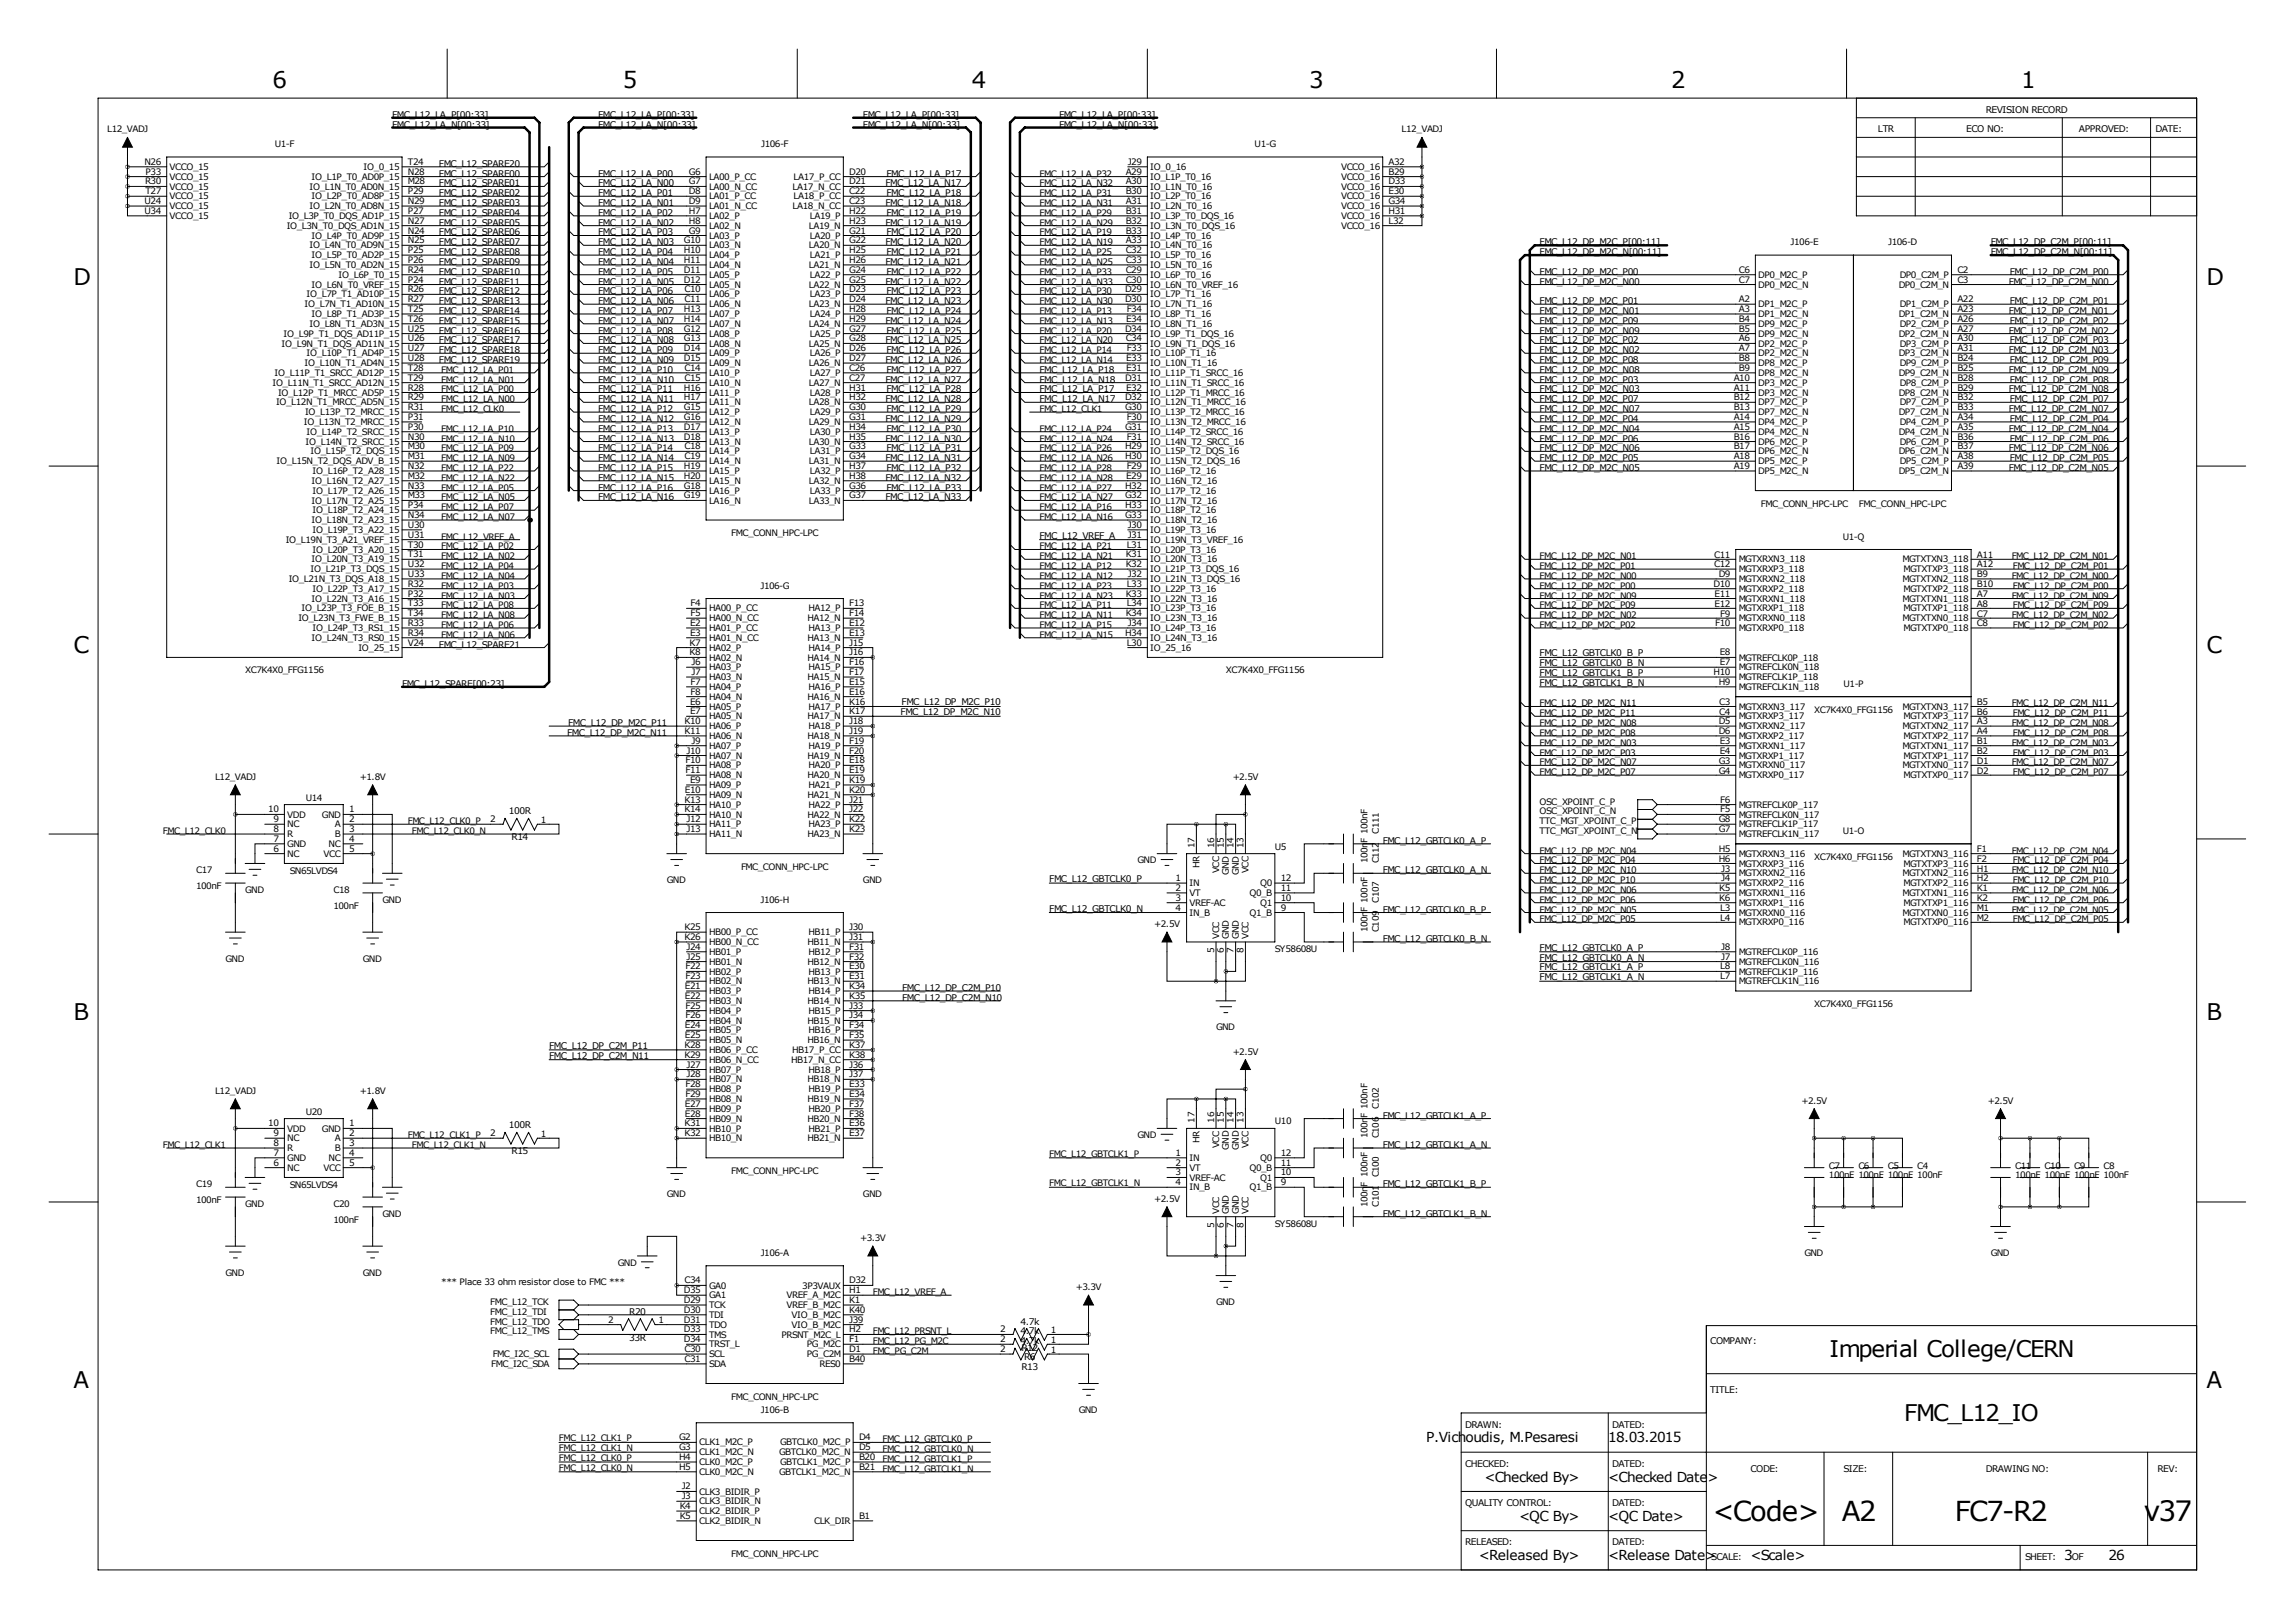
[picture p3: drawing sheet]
<svg xmlns="http://www.w3.org/2000/svg" width="594mm" height="419mm" viewBox="0 0 594 419" stroke-linecap="round" stroke-linejoin="round" font-family="sans-serif">
<defs><g id="words">
<text font-size="7.3" x="555.3" y="393.7">v37</text>
<g font-size="7.1">
<text x="443.5" y="393.7">&lt;Code&gt;</text>
<text x="477.1" y="393.7">A2</text>
<text x="506.3" y="393.7">FC7-R2</text>
</g>
<g font-size="5.9">
<text x="70.6" y="22.9">6</text>
<text x="161.3" y="22.9">5</text>
<text x="251.7" y="22.9">4</text>
<text x="339.1" y="22.9">3</text>
<text x="432.8" y="22.9">2</text>
<text x="523.5" y="22.9">1</text>
<text x="19" y="73.7">D</text>
<text x="571.5" y="73.7">D</text>
<text x="19" y="168.9">C</text>
<text x="571.5" y="168.9">C</text>
<text x="19" y="264.2">B</text>
<text x="571.5" y="264.2">B</text>
<text x="473.9" y="351.3">Imperial College/CERN</text>
<text x="19" y="359.4">A</text>
<text x="571.5" y="359.4">A</text>
<text x="493.2" y="367.8">FMC_L12_IO</text>
</g>
<g font-size="3.6">
<text x="369.4" y="373.4">P.Vichoudis, M.Pesaresi</text>
<text x="416.6" y="373.4">18.03.2015</text>
<text x="384.5" y="383.5">&lt;Checked By&gt;</text>
<text x="416.6" y="383.5">&lt;Checked Date&gt;</text>
<text x="393.5" y="393.7">&lt;QC By&gt;</text>
<text x="416.6" y="393.7">&lt;QC Date&gt;</text>
<text x="383.1" y="403.8">&lt;Released By&gt;</text>
<text x="416.6" y="403.8">&lt;Release Date&gt;</text>
<text x="453.4" y="403.8">&lt;Scale&gt;</text>
<text x="534.7" y="403.8">3</text>
<text x="546.1" y="403.8">26</text>
</g>
<g font-size="2.4">
<text x="514.3" y="29.2">REVISION RECORD</text>
<text x="101.6" y="33">FMC_L12_LA_N[00:33]</text>
<text x="101.6" y="30.5">FMC_L12_LA_P[00:33]</text>
<text x="154.9" y="30.5">FMC_L12_LA_P[00:33]</text>
<text x="154.9" y="33">FMC_L12_LA_N[00:33]</text>
<text x="223.5" y="30.5">FMC_L12_LA_P[00:33]</text>
<text x="223.5" y="33">FMC_L12_LA_N[00:33]</text>
<text x="274.3" y="33">FMC_L12_LA_N[00:33]</text>
<text x="274.3" y="30.5">FMC_L12_LA_P[00:33]</text>
<text x="486.4" y="34.3">LTR</text>
<text x="509.3" y="34.3">ECO NO:</text>
<text x="538.5" y="34.3">APPROVED:</text>
<text x="558.3" y="34.3">DATE:</text>
<text x="113.7" y="45.7">FMC_L12_SPARE00</text>
<text x="113.7" y="43.2">FMC_L12_SPARE20</text>
<text x="154.9" y="45.7">FMC_L12_LA_P00</text>
<text x="229.6" y="45.7">FMC_L12_LA_P17</text>
<text x="113.7" y="48.3">FMC_L12_SPARE01</text>
<text x="113.7" y="50.8">FMC_L12_SPARE02</text>
<text x="113.7" y="53.3">FMC_L12_SPARE03</text>
<text x="154.9" y="50.8">FMC_L12_LA_P01</text>
<text x="154.9" y="48.3">FMC_L12_LA_N00</text>
<text x="154.9" y="53.3">FMC_L12_LA_N01</text>
<text x="229.4" y="48.3">FMC_L12_LA_N17</text>
<text x="229.4" y="53.3">FMC_L12_LA_N18</text>
<text x="229.6" y="50.8">FMC_L12_LA_P18</text>
<text x="113.7" y="55.9">FMC_L12_SPARE04</text>
<text x="113.7" y="58.4">FMC_L12_SPARE05</text>
<text x="154.9" y="55.9">FMC_L12_LA_P02</text>
<text x="154.9" y="58.4">FMC_L12_LA_N02</text>
<text x="229.4" y="58.4">FMC_L12_LA_N19</text>
<text x="229.6" y="55.9">FMC_L12_LA_P19</text>
<text x="113.7" y="61">FMC_L12_SPARE06</text>
<text x="113.7" y="63.5">FMC_L12_SPARE07</text>
<text x="154.9" y="61">FMC_L12_LA_P03</text>
<text x="154.9" y="63.5">FMC_L12_LA_N03</text>
<text x="229.4" y="63.5">FMC_L12_LA_N20</text>
<text x="229.6" y="61">FMC_L12_LA_P20</text>
<text x="398.8" y="63.5">FMC_L12_DP_M2C_P[00:11]</text>
<text x="515.6" y="63.5">FMC_L12_DP_C2M_P[00:11]</text>
<text x="113.7" y="66">FMC_L12_SPARE08</text>
<text x="113.7" y="68.6">FMC_L12_SPARE09</text>
<text x="113.7" y="71.1">FMC_L12_SPARE10</text>
<text x="154.9" y="66">FMC_L12_LA_P04</text>
<text x="154.9" y="71.1">FMC_L12_LA_P05</text>
<text x="154.9" y="68.6">FMC_L12_LA_N04</text>
<text x="229.4" y="68.6">FMC_L12_LA_N21</text>
<text x="229.6" y="66">FMC_L12_LA_P21</text>
<text x="229.6" y="71.1">FMC_L12_LA_P22</text>
<text x="398.8" y="71.1">FMC_L12_DP_M2C_P00</text>
<text x="398.8" y="66">FMC_L12_DP_M2C_N[00:11]</text>
<text x="515.6" y="66">FMC_L12_DP_C2M_N[00:11]</text>
<text x="520.6" y="71.1">FMC_L12_DP_C2M_P00</text>
<text x="113.7" y="73.7">FMC_L12_SPARE11</text>
<text x="113.7" y="76.2">FMC_L12_SPARE12</text>
<text x="154.9" y="76.2">FMC_L12_LA_P06</text>
<text x="154.9" y="73.7">FMC_L12_LA_N05</text>
<text x="229.4" y="73.7">FMC_L12_LA_N22</text>
<text x="229.6" y="76.2">FMC_L12_LA_P23</text>
<text x="398.8" y="73.7">FMC_L12_DP_M2C_N00</text>
<text x="520.3" y="73.7">FMC_L12_DP_C2M_N00</text>
<text x="113.7" y="78.7">FMC_L12_SPARE13</text>
<text x="113.7" y="81.3">FMC_L12_SPARE14</text>
<text x="113.7" y="83.8">FMC_L12_SPARE15</text>
<text x="154.9" y="81.3">FMC_L12_LA_P07</text>
<text x="154.9" y="78.7">FMC_L12_LA_N06</text>
<text x="154.9" y="83.8">FMC_L12_LA_N07</text>
<text x="229.4" y="78.7">FMC_L12_LA_N23</text>
<text x="229.4" y="83.8">FMC_L12_LA_N24</text>
<text x="229.6" y="81.3">FMC_L12_LA_P24</text>
<text x="398.8" y="78.7">FMC_L12_DP_M2C_P01</text>
<text x="398.8" y="83.8">FMC_L12_DP_M2C_P09</text>
<text x="398.8" y="81.3">FMC_L12_DP_M2C_N01</text>
<text x="520.3" y="81.3">FMC_L12_DP_C2M_N01</text>
<text x="520.6" y="78.7">FMC_L12_DP_C2M_P01</text>
<text x="520.6" y="83.8">FMC_L12_DP_C2M_P02</text>
<text x="113.7" y="86.4">FMC_L12_SPARE16</text>
<text x="113.7" y="88.9">FMC_L12_SPARE17</text>
<text x="154.9" y="86.4">FMC_L12_LA_P08</text>
<text x="154.9" y="88.9">FMC_L12_LA_N08</text>
<text x="229.4" y="88.9">FMC_L12_LA_N25</text>
<text x="229.6" y="86.4">FMC_L12_LA_P25</text>
<text x="398.8" y="88.9">FMC_L12_DP_M2C_P02</text>
<text x="398.8" y="86.4">FMC_L12_DP_M2C_N09</text>
<text x="520.3" y="86.4">FMC_L12_DP_C2M_N02</text>
<text x="520.6" y="88.9">FMC_L12_DP_C2M_P03</text>
<text x="113.7" y="91.4">FMC_L12_SPARE18</text>
<text x="113.7" y="94">FMC_L12_SPARE19</text>
<text x="154.9" y="91.4">FMC_L12_LA_P09</text>
<text x="154.9" y="94">FMC_L12_LA_N09</text>
<text x="229.4" y="94">FMC_L12_LA_N26</text>
<text x="229.6" y="91.4">FMC_L12_LA_P26</text>
<text x="398.8" y="94">FMC_L12_DP_M2C_P08</text>
<text x="398.8" y="91.4">FMC_L12_DP_M2C_N02</text>
<text x="520.3" y="91.4">FMC_L12_DP_C2M_N03</text>
<text x="520.6" y="94">FMC_L12_DP_C2M_P09</text>
<text x="154.9" y="96.5">FMC_L12_LA_P10</text>
<text x="154.9" y="101.6">FMC_L12_LA_P11</text>
<text x="154.9" y="99.1">FMC_L12_LA_N10</text>
<text x="229.4" y="99.1">FMC_L12_LA_N27</text>
<text x="229.6" y="96.5">FMC_L12_LA_P27</text>
<text x="229.6" y="101.6">FMC_L12_LA_P28</text>
<text x="269.2" y="99.1">FMC_L12_LA_N18</text>
<text x="269.2" y="101.6">FMC_L12_LA_P17</text>
<text x="269.2" y="96.5">FMC_L12_LA_P18</text>
<text x="398.8" y="99.1">FMC_L12_DP_M2C_P03</text>
<text x="398.8" y="101.6">FMC_L12_DP_M2C_N03</text>
<text x="398.8" y="96.5">FMC_L12_DP_M2C_N08</text>
<text x="520.3" y="101.6">FMC_L12_DP_C2M_N08</text>
<text x="520.3" y="96.5">FMC_L12_DP_C2M_N09</text>
<text x="520.6" y="99.1">FMC_L12_DP_C2M_P08</text>
<text x="154.9" y="106.7">FMC_L12_LA_P12</text>
<text x="154.9" y="104.1">FMC_L12_LA_N11</text>
<text x="229.4" y="104.1">FMC_L12_LA_N28</text>
<text x="229.6" y="106.7">FMC_L12_LA_P29</text>
<text x="269.2" y="104.1">FMC_L12_LA_N17</text>
<text x="398.8" y="104.1">FMC_L12_DP_M2C_P07</text>
<text x="398.8" y="106.7">FMC_L12_DP_M2C_N07</text>
<text x="520.3" y="106.7">FMC_L12_DP_C2M_N07</text>
<text x="520.6" y="104.1">FMC_L12_DP_C2M_P07</text>
<text x="154.9" y="111.8">FMC_L12_LA_P13</text>
<text x="154.9" y="109.2">FMC_L12_LA_N12</text>
<text x="229.4" y="109.2">FMC_L12_LA_N29</text>
<text x="229.6" y="111.8">FMC_L12_LA_P30</text>
<text x="398.8" y="109.2">FMC_L12_DP_M2C_P04</text>
<text x="398.8" y="111.8">FMC_L12_DP_M2C_N04</text>
<text x="520.3" y="111.8">FMC_L12_DP_C2M_N04</text>
<text x="520.6" y="109.2">FMC_L12_DP_C2M_P04</text>
<text x="154.9" y="116.8">FMC_L12_LA_P14</text>
<text x="154.9" y="114.3">FMC_L12_LA_N13</text>
<text x="154.9" y="119.4">FMC_L12_LA_N14</text>
<text x="229.4" y="114.3">FMC_L12_LA_N30</text>
<text x="229.4" y="119.4">FMC_L12_LA_N31</text>
<text x="229.6" y="116.8">FMC_L12_LA_P31</text>
<text x="398.8" y="119.4">FMC_L12_DP_M2C_P05</text>
<text x="398.8" y="114.3">FMC_L12_DP_M2C_P06</text>
<text x="398.8" y="116.8">FMC_L12_DP_M2C_N06</text>
<text x="520.3" y="116.8">FMC_L12_DP_C2M_N06</text>
<text x="520.6" y="119.4">FMC_L12_DP_C2M_P05</text>
<text x="520.6" y="114.3">FMC_L12_DP_C2M_P06</text>
<text x="154.9" y="121.9">FMC_L12_LA_P15</text>
<text x="154.9" y="124.5">FMC_L12_LA_N15</text>
<text x="229.4" y="124.5">FMC_L12_LA_N32</text>
<text x="229.6" y="121.9">FMC_L12_LA_P32</text>
<text x="398.8" y="121.9">FMC_L12_DP_M2C_N05</text>
<text x="520.3" y="121.9">FMC_L12_DP_C2M_N05</text>
<text x="154.9" y="127">FMC_L12_LA_P16</text>
<text x="154.9" y="129.5">FMC_L12_LA_N16</text>
<text x="229.4" y="129.5">FMC_L12_LA_N33</text>
<text x="229.6" y="127">FMC_L12_LA_P33</text>
<text x="269.2" y="139.4">FMC_L12_VREF_A</text>
<text x="113.7" y="167.6">FMC_L12_SPARE21</text>
<text x="398.8" y="169.9">FMC_L12_GBTCLK0_B_P</text>
<text x="398.8" y="172.5">FMC_L12_GBTCLK0_B_N</text>
<text x="104.1" y="177.8">FMC_L12_SPARE[00:23]</text>
<text x="398.8" y="177.5">FMC_L12_GBTCLK1_B_N</text>
<text x="398.8" y="175">FMC_L12_GBTCLK1_B_P</text>
<text x="233.3" y="185.2">FMC_L12_DP_M2C_N10</text>
<text x="233.5" y="182.6">FMC_L12_DP_M2C_P10</text>
<text x="146.9" y="190.5">FMC_L12_DP_M2C_N11</text>
<text x="147.2" y="188">FMC_L12_DP_M2C_P11</text>
<text x="131.8" y="210.8">100R</text>
<text x="132.5" y="217.6">R14</text>
<text x="358.1" y="218.4">FMC_L12_GBTCLK0_A_P</text>
<text x="358.1" y="226.1">FMC_L12_GBTCLK0_A_N</text>
<text x="271.8" y="228.3">FMC_L12_GBTCLK0_P</text>
<text x="271.8" y="236">FMC_L12_GBTCLK0_N</text>
<text x="358.1" y="236.2">FMC_L12_GBTCLK0_B_P</text>
<text x="358.1" y="243.8">FMC_L12_GBTCLK0_B_N</text>
<text x="398.8" y="251.2">FMC_L12_GBTCLK1_A_P</text>
<text x="398.8" y="248.7">FMC_L12_GBTCLK0_A_N</text>
<text x="398.8" y="246.1">FMC_L12_GBTCLK0_A_P</text>
<text x="233.7" y="256.5">FMC_L12_DP_C2M_P10</text>
<text x="398.8" y="253.7">FMC_L12_GBTCLK1_A_N</text>
<text x="233.7" y="259.1">FMC_L12_DP_C2M_N10</text>
<text x="142.2" y="271.5">FMC_L12_DP_C2M_P11</text>
<text x="142.2" y="274.1">FMC_L12_DP_C2M_N11</text>
<text x="131.8" y="292.1">100R</text>
<text x="358.1" y="289.6">FMC_L12_GBTCLK1_A_P</text>
<text x="132.5" y="298.8">R15</text>
<text x="358.1" y="297.2">FMC_L12_GBTCLK1_A_N</text>
<text x="358.1" y="307.3">FMC_L12_GBTCLK1_B_P</text>
<text x="358.1" y="315">FMC_L12_GBTCLK1_B_N</text>
<text x="163" y="340.4">R20</text>
<text x="163" y="347.1">33R</text>
<text x="264.3" y="342.9">4.7k</text>
<text x="264.3" y="345.4">4.7k</text>
<text x="264.3" y="348">4.7k</text>
<text x="443" y="348">COMPANY:</text>
<text x="264.6" y="349.6">R12</text>
<text x="265.3" y="352.2">R6</text>
<text x="264.6" y="354.7">R13</text>
<text x="443" y="360.7">TITLE:</text>
<text x="379.5" y="369.6">DRAWN:</text>
<text x="417.6" y="369.6">DATED:</text>
<text x="379.5" y="379.7">CHECKED:</text>
<text x="417.6" y="379.7">DATED:</text>
<text x="453.4" y="381">CODE:</text>
<text x="477.5" y="381">SIZE:</text>
<text x="514.3" y="381">DRAWING NO:</text>
<text x="558.8" y="381">REV:</text>
<text x="379.5" y="389.9">QUALITY CONTROL:</text>
<text x="417.6" y="389.9">DATED:</text>
<text x="379.5" y="400">RELEASED:</text>
<text x="417.6" y="400">DATED:</text>
<text x="443.2" y="403.9">SCALE:</text>
<text x="524.5" y="403.9">SHEET:</text>
<text x="536.6" y="403.9">OF</text>
</g>
<g font-size="2.3">
<text x="27.7" y="34.3">L12_VADJ</text>
<text x="363" y="34.3">L12_VADJ</text>
<text x="71.2" y="38.1">U1-F</text>
<text x="197.2" y="38.1">J106-F</text>
<text x="325" y="38.1">U1-G</text>
<text x="37.4" y="42.7">N26</text>
<text x="37.6" y="47.8">R30</text>
<text x="37.7" y="45.2">P33</text>
<text x="43.9" y="44">VCCO_15</text>
<text x="43.9" y="46.5">VCCO_15</text>
<text x="80.7" y="46.5">IO_L1P_T0_AD0P_15</text>
<text x="94.2" y="44">IO_0_15</text>
<text x="105.7" y="42.7">T24</text>
<text x="105.7" y="45.2">N28</text>
<text x="105.7" y="47.8">M28</text>
<text x="178.5" y="45.2">G6</text>
<text x="178.5" y="47.8">G7</text>
<text x="183.6" y="46.5">LA00_P_CC</text>
<text x="205.6" y="46.5">LA17_P_CC</text>
<text x="220" y="45.2">D20</text>
<text x="220" y="47.8">D21</text>
<text x="269.2" y="45.7">FMC_L12_LA_P32</text>
<text x="291.6" y="45.2">A29</text>
<text x="291.6" y="47.8">A30</text>
<text x="292.1" y="42.7">J29</text>
<text x="297.9" y="44">IO_0_16</text>
<text x="297.9" y="46.5">IO_L1P_T0_16</text>
<text x="347.4" y="44">VCCO_16</text>
<text x="347.4" y="46.5">VCCO_16</text>
<text x="359.7" y="42.7">A32</text>
<text x="359.7" y="45.2">B29</text>
<text x="359.7" y="47.8">D33</text>
<text x="37.4" y="52.8">U24</text>
<text x="37.7" y="50.3">T27</text>
<text x="43.9" y="49.1">VCCO_15</text>
<text x="43.9" y="51.6">VCCO_15</text>
<text x="80.2" y="49.1">IO_L1N_T0_AD0N_15</text>
<text x="80.7" y="51.6">IO_L2P_T0_AD8P_15</text>
<text x="105.7" y="50.3">P29</text>
<text x="105.7" y="52.8">N29</text>
<text x="178.5" y="50.3">D8</text>
<text x="178.5" y="52.8">D9</text>
<text x="183.6" y="49.1">LA00_N_CC</text>
<text x="183.6" y="51.6">LA01_P_CC</text>
<text x="205.3" y="49.1">LA17_N_CC</text>
<text x="205.6" y="51.6">LA18_P_CC</text>
<text x="220" y="50.3">C22</text>
<text x="220" y="52.8">C23</text>
<text x="269.2" y="53.3">FMC_L12_LA_N31</text>
<text x="269.2" y="48.3">FMC_L12_LA_N32</text>
<text x="269.2" y="50.8">FMC_L12_LA_P31</text>
<text x="291.6" y="50.3">B30</text>
<text x="291.6" y="52.8">A31</text>
<text x="297.9" y="49.1">IO_L1N_T0_16</text>
<text x="297.9" y="51.6">IO_L2P_T0_16</text>
<text x="347.4" y="49.1">VCCO_16</text>
<text x="347.4" y="51.6">VCCO_16</text>
<text x="359.7" y="50.3">E30</text>
<text x="359.7" y="52.8">G34</text>
<text x="37.4" y="55.4">U34</text>
<text x="43.9" y="54.1">VCCO_15</text>
<text x="43.9" y="56.7">VCCO_15</text>
<text x="74.3" y="59.2">IO_L3N_T0_DQS_AD1N_15</text>
<text x="74.8" y="56.7">IO_L3P_T0_DQS_AD1P_15</text>
<text x="80.2" y="54.1">IO_L2N_T0_AD8N_15</text>
<text x="105.7" y="55.4">P27</text>
<text x="105.7" y="57.9">N27</text>
<text x="178.5" y="55.4">H7</text>
<text x="178.5" y="57.9">H8</text>
<text x="183.6" y="54.1">LA01_N_CC</text>
<text x="183.6" y="56.7">LA02_P</text>
<text x="183.6" y="59.2">LA02_N</text>
<text x="205.3" y="54.1">LA18_N_CC</text>
<text x="209.5" y="59.2">LA19_N</text>
<text x="209.8" y="56.7">LA19_P</text>
<text x="220" y="55.4">H22</text>
<text x="220" y="57.9">H23</text>
<text x="269.2" y="58.4">FMC_L12_LA_N29</text>
<text x="269.2" y="55.9">FMC_L12_LA_P29</text>
<text x="291.6" y="55.4">B31</text>
<text x="291.6" y="57.9">B32</text>
<text x="297.9" y="54.1">IO_L2N_T0_16</text>
<text x="297.9" y="56.7">IO_L3P_T0_DQS_16</text>
<text x="297.9" y="59.2">IO_L3N_T0_DQS_16</text>
<text x="347.4" y="54.1">VCCO_16</text>
<text x="347.4" y="56.7">VCCO_16</text>
<text x="347.4" y="59.2">VCCO_16</text>
<text x="359.7" y="55.4">H31</text>
<text x="359.7" y="57.9">L32</text>
<text x="80.2" y="64.3">IO_L4N_T0_AD9N_15</text>
<text x="80.7" y="61.8">IO_L4P_T0_AD9P_15</text>
<text x="105.7" y="60.5">N24</text>
<text x="105.7" y="63">N25</text>
<text x="105.7" y="65.5">P25</text>
<text x="177.1" y="63">G10</text>
<text x="177.1" y="65.5">H10</text>
<text x="178.5" y="60.5">G9</text>
<text x="183.6" y="61.8">LA03_P</text>
<text x="183.6" y="64.3">LA03_N</text>
<text x="209.5" y="64.3">LA20_N</text>
<text x="209.8" y="61.8">LA20_P</text>
<text x="220" y="60.5">G21</text>
<text x="220" y="63">G22</text>
<text x="220" y="65.5">H25</text>
<text x="269.2" y="63.5">FMC_L12_LA_N19</text>
<text x="269.2" y="61">FMC_L12_LA_P19</text>
<text x="291.6" y="60.5">B33</text>
<text x="291.6" y="63">A33</text>
<text x="291.6" y="65.5">C32</text>
<text x="297.9" y="61.8">IO_L4P_T0_16</text>
<text x="297.9" y="64.3">IO_L4N_T0_16</text>
<text x="463.8" y="63.5">J106-E</text>
<text x="489.1" y="63.5">J106-D</text>
<text x="80.2" y="69.4">IO_L5N_T0_AD2N_15</text>
<text x="80.7" y="66.8">IO_L5P_T0_AD2P_15</text>
<text x="87.7" y="71.9">IO_L6P_T0_15</text>
<text x="105.7" y="68.1">P26</text>
<text x="105.7" y="70.6">R24</text>
<text x="177.1" y="68.1">H11</text>
<text x="177.1" y="70.6">D11</text>
<text x="183.6" y="66.8">LA04_P</text>
<text x="183.6" y="69.4">LA04_N</text>
<text x="183.6" y="71.9">LA05_P</text>
<text x="209.5" y="69.4">LA21_N</text>
<text x="209.8" y="66.8">LA21_P</text>
<text x="209.8" y="71.9">LA22_P</text>
<text x="220" y="68.1">H26</text>
<text x="220" y="70.6">G24</text>
<text x="269.2" y="68.6">FMC_L12_LA_N25</text>
<text x="269.2" y="71.1">FMC_L12_LA_P33</text>
<text x="269.2" y="66">FMC_L12_LA_P25</text>
<text x="291.6" y="68.1">C33</text>
<text x="291.6" y="70.6">C29</text>
<text x="297.9" y="66.8">IO_L5P_T0_16</text>
<text x="297.9" y="69.4">IO_L5N_T0_16</text>
<text x="297.9" y="71.9">IO_L6P_T0_16</text>
<text x="450.4" y="70.6">C6</text>
<text x="455.4" y="71.9">DP0_M2C_P</text>
<text x="492" y="71.9">DP0_C2M_P</text>
<text x="507" y="70.6">C2</text>
<text x="79.4" y="77">IO_L7P_T1_AD10P_15</text>
<text x="80.7" y="74.5">IO_L6N_T0_VREF_15</text>
<text x="105.7" y="73.2">P24</text>
<text x="105.7" y="75.7">R26</text>
<text x="177.1" y="73.2">D12</text>
<text x="177.3" y="75.7">C10</text>
<text x="183.6" y="74.5">LA05_N</text>
<text x="183.6" y="77">LA06_P</text>
<text x="209.5" y="74.5">LA22_N</text>
<text x="209.8" y="77">LA23_P</text>
<text x="220" y="73.2">G25</text>
<text x="220" y="75.7">D23</text>
<text x="269.2" y="73.7">FMC_L12_LA_N33</text>
<text x="269.2" y="76.2">FMC_L12_LA_P30</text>
<text x="291.4" y="75.7">D29</text>
<text x="291.6" y="73.2">C30</text>
<text x="297.9" y="74.5">IO_L6N_T0_VREF_16</text>
<text x="297.9" y="77">IO_L7P_T1_16</text>
<text x="450.4" y="73.2">C7</text>
<text x="455.4" y="74.5">DP0_M2C_N</text>
<text x="491.8" y="74.5">DP0_C2M_N</text>
<text x="507" y="73.2">C3</text>
<text x="78.9" y="79.5">IO_L7N_T1_AD10N_15</text>
<text x="80.7" y="82.1">IO_L8P_T1_AD3P_15</text>
<text x="105.7" y="78.2">R27</text>
<text x="105.7" y="80.8">T25</text>
<text x="105.7" y="83.3">T26</text>
<text x="177.1" y="80.8">H13</text>
<text x="177.1" y="83.3">H14</text>
<text x="177.3" y="78.2">C11</text>
<text x="183.6" y="79.5">LA06_N</text>
<text x="183.6" y="82.1">LA07_P</text>
<text x="209.5" y="79.5">LA23_N</text>
<text x="209.8" y="82.1">LA24_P</text>
<text x="220" y="78.2">D24</text>
<text x="220" y="80.8">H28</text>
<text x="220" y="83.3">H29</text>
<text x="269.2" y="83.8">FMC_L12_LA_N13</text>
<text x="269.2" y="78.7">FMC_L12_LA_N30</text>
<text x="269.2" y="81.3">FMC_L12_LA_P13</text>
<text x="291.4" y="78.2">D30</text>
<text x="291.7" y="83.3">E34</text>
<text x="291.8" y="80.8">F34</text>
<text x="297.9" y="79.5">IO_L7N_T1_16</text>
<text x="297.9" y="82.1">IO_L8P_T1_16</text>
<text x="450.4" y="78.2">A2</text>
<text x="450.4" y="80.8">A3</text>
<text x="450.4" y="83.3">B4</text>
<text x="455.4" y="79.5">DP1_M2C_P</text>
<text x="455.4" y="82.1">DP1_M2C_N</text>
<text x="491.8" y="82.1">DP1_C2M_N</text>
<text x="492" y="79.5">DP1_C2M_P</text>
<text x="507" y="78.2">A22</text>
<text x="507" y="80.8">A23</text>
<text x="507" y="83.3">A26</text>
<text x="72.9" y="89.7">IO_L9N_T1_DQS_AD11N_15</text>
<text x="73.5" y="87.2">IO_L9P_T1_DQS_AD11P_15</text>
<text x="80.2" y="84.6">IO_L8N_T1_AD3N_15</text>
<text x="105.7" y="85.9">U25</text>
<text x="105.7" y="88.4">U26</text>
<text x="177.1" y="85.9">G12</text>
<text x="177.1" y="88.4">G13</text>
<text x="183.6" y="84.6">LA07_N</text>
<text x="183.6" y="87.2">LA08_P</text>
<text x="183.6" y="89.7">LA08_N</text>
<text x="209.5" y="84.6">LA24_N</text>
<text x="209.5" y="89.7">LA25_N</text>
<text x="209.8" y="87.2">LA25_P</text>
<text x="220" y="85.9">G27</text>
<text x="220" y="88.4">G28</text>
<text x="269.2" y="88.9">FMC_L12_LA_N20</text>
<text x="269.2" y="86.4">FMC_L12_LA_P20</text>
<text x="291.4" y="85.9">D34</text>
<text x="291.6" y="88.4">C34</text>
<text x="297.9" y="84.6">IO_L8N_T1_16</text>
<text x="297.9" y="87.2">IO_L9P_T1_DQS_16</text>
<text x="297.9" y="89.7">IO_L9N_T1_DQS_16</text>
<text x="450.4" y="85.9">B5</text>
<text x="450.4" y="88.4">A6</text>
<text x="455.4" y="84.6">DP9_M2C_P</text>
<text x="455.4" y="87.2">DP9_M2C_N</text>
<text x="455.4" y="89.7">DP2_M2C_P</text>
<text x="491.8" y="87.2">DP2_C2M_N</text>
<text x="492" y="84.6">DP2_C2M_P</text>
<text x="492" y="89.7">DP3_C2M_P</text>
<text x="507" y="85.9">A27</text>
<text x="507" y="88.4">A30</text>
<text x="78.9" y="94.8">IO_L10N_T1_AD4N_15</text>
<text x="79.4" y="92.2">IO_L10P_T1_AD4P_15</text>
<text x="105.7" y="90.9">U27</text>
<text x="105.7" y="93.5">U28</text>
<text x="177.1" y="90.9">D14</text>
<text x="177.1" y="93.5">D15</text>
<text x="183.6" y="92.2">LA09_P</text>
<text x="183.6" y="94.8">LA09_N</text>
<text x="209.5" y="94.8">LA26_N</text>
<text x="209.8" y="92.2">LA26_P</text>
<text x="220" y="90.9">D26</text>
<text x="220" y="93.5">D27</text>
<text x="269.2" y="94">FMC_L12_LA_N14</text>
<text x="269.2" y="91.4">FMC_L12_LA_P14</text>
<text x="291.7" y="93.5">E33</text>
<text x="291.8" y="90.9">F33</text>
<text x="297.9" y="92.2">IO_L10P_T1_16</text>
<text x="297.9" y="94.8">IO_L10N_T1_16</text>
<text x="450.4" y="90.9">A7</text>
<text x="450.4" y="93.5">B8</text>
<text x="455.4" y="92.2">DP2_M2C_N</text>
<text x="455.4" y="94.8">DP8_M2C_P</text>
<text x="491.8" y="92.2">DP3_C2M_N</text>
<text x="492" y="94.8">DP9_C2M_P</text>
<text x="507" y="90.9">A31</text>
<text x="507" y="93.5">B24</text>
<text x="70.6" y="99.9">IO_L11N_T1_SRCC_AD12N_15</text>
<text x="71.1" y="97.3">IO_L11P_T1_SRCC_AD12P_15</text>
<text x="105.7" y="96">T28</text>
<text x="105.7" y="98.6">T29</text>
<text x="105.7" y="101.1">R28</text>
<text x="114.3" y="99.1">FMC_L12_LA_N01</text>
<text x="114.3" y="101.6">FMC_L12_LA_P00</text>
<text x="114.3" y="96.5">FMC_L12_LA_P01</text>
<text x="177.1" y="101.1">H16</text>
<text x="177.3" y="96">C14</text>
<text x="177.3" y="98.6">C15</text>
<text x="183.6" y="97.3">LA10_P</text>
<text x="183.6" y="99.9">LA10_N</text>
<text x="209.5" y="99.9">LA27_N</text>
<text x="209.8" y="97.3">LA27_P</text>
<text x="220" y="96">C26</text>
<text x="220" y="98.6">C27</text>
<text x="220" y="101.1">H31</text>
<text x="291.4" y="98.6">D31</text>
<text x="291.7" y="96">E31</text>
<text x="291.7" y="101.1">E32</text>
<text x="297.9" y="97.3">IO_L11P_T1_SRCC_16</text>
<text x="297.9" y="99.9">IO_L11N_T1_SRCC_16</text>
<text x="449.1" y="98.6">A10</text>
<text x="449.1" y="101.1">A11</text>
<text x="450.4" y="96">B9</text>
<text x="455.4" y="97.3">DP8_M2C_N</text>
<text x="455.4" y="99.9">DP3_M2C_P</text>
<text x="491.8" y="97.3">DP9_C2M_N</text>
<text x="492" y="99.9">DP8_C2M_P</text>
<text x="507" y="96">B25</text>
<text x="507" y="98.6">B28</text>
<text x="507" y="101.1">B29</text>
<text x="71.5" y="104.9">IO_L12N_T1_MRCC_AD5N_15</text>
<text x="72" y="102.4">IO_L12P_T1_MRCC_AD5P_15</text>
<text x="79" y="107.5">IO_L13P_T2_MRCC_15</text>
<text x="105.7" y="103.6">R29</text>
<text x="105.7" y="106.2">R31</text>
<text x="114.3" y="104.1">FMC_L12_LA_N00</text>
<text x="114.3" y="106.7">FMC_L12_CLK0</text>
<text x="177.1" y="103.6">H17</text>
<text x="177.1" y="106.2">G15</text>
<text x="183.6" y="102.4">LA11_P</text>
<text x="183.6" y="104.9">LA11_N</text>
<text x="183.6" y="107.5">LA12_P</text>
<text x="209.5" y="104.9">LA28_N</text>
<text x="209.8" y="102.4">LA28_P</text>
<text x="209.8" y="107.5">LA29_P</text>
<text x="220" y="103.6">H32</text>
<text x="220" y="106.2">G30</text>
<text x="269.2" y="106.7">FMC_L12_CLK1</text>
<text x="291.4" y="103.6">D32</text>
<text x="291.4" y="106.2">G30</text>
<text x="297.9" y="102.4">IO_L12P_T1_MRCC_16</text>
<text x="297.9" y="104.9">IO_L12N_T1_MRCC_16</text>
<text x="297.9" y="107.5">IO_L13P_T2_MRCC_16</text>
<text x="449.1" y="103.6">B12</text>
<text x="449.1" y="106.2">B13</text>
<text x="455.4" y="102.4">DP3_M2C_N</text>
<text x="455.4" y="104.9">DP7_M2C_P</text>
<text x="455.4" y="107.5">DP7_M2C_N</text>
<text x="491.8" y="107.5">DP7_C2M_N</text>
<text x="491.8" y="102.4">DP8_C2M_N</text>
<text x="492" y="104.9">DP7_C2M_P</text>
<text x="507" y="103.6">B32</text>
<text x="507" y="106.2">B33</text>
<text x="78.7" y="110">IO_L13N_T2_MRCC_15</text>
<text x="79.4" y="112.6">IO_L14P_T2_SRCC_15</text>
<text x="105.7" y="108.7">P31</text>
<text x="105.7" y="111.3">P30</text>
<text x="105.7" y="113.8">N30</text>
<text x="114.3" y="111.8">FMC_L12_LA_P10</text>
<text x="177.1" y="108.7">G16</text>
<text x="177.1" y="111.3">D17</text>
<text x="177.1" y="113.8">D18</text>
<text x="183.6" y="110">LA12_N</text>
<text x="183.6" y="112.6">LA13_P</text>
<text x="209.5" y="110">LA29_N</text>
<text x="209.8" y="112.6">LA30_P</text>
<text x="220" y="108.7">G31</text>
<text x="220" y="111.3">H34</text>
<text x="220" y="113.8">H35</text>
<text x="269.2" y="111.8">FMC_L12_LA_P24</text>
<text x="291.4" y="111.3">G31</text>
<text x="291.8" y="108.7">F30</text>
<text x="291.8" y="113.8">F31</text>
<text x="297.9" y="110">IO_L13N_T2_MRCC_16</text>
<text x="297.9" y="112.6">IO_L14P_T2_SRCC_16</text>
<text x="449.1" y="108.7">A14</text>
<text x="449.1" y="111.3">A15</text>
<text x="449.1" y="113.8">B16</text>
<text x="455.4" y="110">DP4_M2C_P</text>
<text x="455.4" y="112.6">DP4_M2C_N</text>
<text x="491.8" y="112.6">DP4_C2M_N</text>
<text x="492" y="110">DP4_C2M_P</text>
<text x="507" y="108.7">A34</text>
<text x="507" y="111.3">A35</text>
<text x="507" y="113.8">B36</text>
<text x="79.1" y="115.1">IO_L14N_T2_SRCC_15</text>
<text x="80.4" y="117.6">IO_L15P_T2_DQS_15</text>
<text x="105.7" y="116.3">M30</text>
<text x="105.7" y="118.9">M31</text>
<text x="114.3" y="114.3">FMC_L12_LA_N10</text>
<text x="114.3" y="116.8">FMC_L12_LA_P09</text>
<text x="114.3" y="119.4">FMC_L12_LA_N09</text>
<text x="177.3" y="116.3">C18</text>
<text x="177.3" y="118.9">C19</text>
<text x="183.6" y="115.1">LA13_N</text>
<text x="183.6" y="117.6">LA14_P</text>
<text x="209.5" y="115.1">LA30_N</text>
<text x="209.8" y="117.6">LA31_P</text>
<text x="220" y="116.3">G33</text>
<text x="220" y="118.9">G34</text>
<text x="269.2" y="114.3">FMC_L12_LA_N24</text>
<text x="269.2" y="119.4">FMC_L12_LA_N26</text>
<text x="269.2" y="116.8">FMC_L12_LA_P26</text>
<text x="291.4" y="116.3">H29</text>
<text x="291.4" y="118.9">H30</text>
<text x="297.9" y="115.1">IO_L14N_T2_SRCC_16</text>
<text x="297.9" y="117.6">IO_L15P_T2_DQS_16</text>
<text x="449.1" y="116.3">B17</text>
<text x="449.1" y="118.9">A18</text>
<text x="455.4" y="115.1">DP6_M2C_P</text>
<text x="455.4" y="117.6">DP6_M2C_N</text>
<text x="491.8" y="117.6">DP6_C2M_N</text>
<text x="492" y="115.1">DP6_C2M_P</text>
<text x="507" y="116.3">B37</text>
<text x="507" y="118.9">A38</text>
<text x="71.6" y="120.2">IO_L15N_T2_DQS_ADV_B_15</text>
<text x="80.7" y="125.3">IO_L16N_T2_A27_15</text>
<text x="81" y="122.7">IO_L16P_T2_A28_15</text>
<text x="105.7" y="121.4">N32</text>
<text x="105.7" y="124">M32</text>
<text x="114.3" y="121.9">FMC_L12_LA_P22</text>
<text x="114.3" y="124.5">FMC_L12_LA_N22</text>
<text x="177.1" y="121.4">H19</text>
<text x="177.1" y="124">H20</text>
<text x="183.6" y="120.2">LA14_N</text>
<text x="183.6" y="122.7">LA15_P</text>
<text x="183.6" y="125.3">LA15_N</text>
<text x="209.5" y="120.2">LA31_N</text>
<text x="209.5" y="125.3">LA32_N</text>
<text x="209.8" y="122.7">LA32_P</text>
<text x="220" y="121.4">H37</text>
<text x="220" y="124">H38</text>
<text x="269.2" y="124.5">FMC_L12_LA_N28</text>
<text x="269.2" y="121.9">FMC_L12_LA_P28</text>
<text x="291.7" y="124">E29</text>
<text x="291.8" y="121.4">F29</text>
<text x="297.9" y="120.2">IO_L15N_T2_DQS_16</text>
<text x="297.9" y="122.7">IO_L16P_T2_16</text>
<text x="297.9" y="125.3">IO_L16N_T2_16</text>
<text x="449.1" y="121.4">A19</text>
<text x="455.4" y="120.2">DP5_M2C_P</text>
<text x="455.4" y="122.7">DP5_M2C_N</text>
<text x="491.8" y="122.7">DP5_C2M_N</text>
<text x="492" y="120.2">DP5_C2M_P</text>
<text x="507" y="121.4">A39</text>
<text x="80.7" y="130.3">IO_L17N_T2_A25_15</text>
<text x="81" y="127.8">IO_L17P_T2_A26_15</text>
<text x="105.7" y="126.5">N33</text>
<text x="105.7" y="129">M33</text>
<text x="105.7" y="131.6">P34</text>
<text x="114.3" y="127">FMC_L12_LA_P05</text>
<text x="114.3" y="129.5">FMC_L12_LA_N05</text>
<text x="177.1" y="126.5">G18</text>
<text x="177.1" y="129">G19</text>
<text x="183.6" y="127.8">LA16_P</text>
<text x="183.6" y="130.3">LA16_N</text>
<text x="209.5" y="130.3">LA33_N</text>
<text x="209.8" y="127.8">LA33_P</text>
<text x="220" y="126.5">G36</text>
<text x="220" y="129">G37</text>
<text x="269.2" y="129.5">FMC_L12_LA_N27</text>
<text x="269.2" y="127">FMC_L12_LA_P27</text>
<text x="291.4" y="126.5">H32</text>
<text x="291.4" y="129">G32</text>
<text x="291.4" y="131.6">H33</text>
<text x="297.9" y="127.8">IO_L17P_T2_16</text>
<text x="297.9" y="130.3">IO_L17N_T2_16</text>
<text x="456.1" y="131.2">FMC_CONN_HPC-LPC</text>
<text x="481.5" y="131.2">FMC_CONN_HPC-LPC</text>
<text x="80.7" y="135.4">IO_L18N_T2_A23_15</text>
<text x="81" y="132.9">IO_L18P_T2_A24_15</text>
<text x="81" y="138">IO_L19P_T3_A22_15</text>
<text x="105.7" y="134.1">N34</text>
<text x="105.7" y="136.7">U30</text>
<text x="114.3" y="132.1">FMC_L12_LA_P07</text>
<text x="114.3" y="134.6">FMC_L12_LA_N07</text>
<text x="269.2" y="134.6">FMC_L12_LA_N16</text>
<text x="269.2" y="132.1">FMC_L12_LA_P16</text>
<text x="291.4" y="134.1">G33</text>
<text x="292.1" y="136.7">J30</text>
<text x="297.9" y="132.9">IO_L18P_T2_16</text>
<text x="297.9" y="135.4">IO_L18N_T2_16</text>
<text x="297.9" y="138">IO_L19P_T3_16</text>
<text x="74" y="140.5">IO_L19N_T3_A21_VREF_15</text>
<text x="81" y="143">IO_L20P_T3_A20_15</text>
<text x="105.7" y="139.2">U31</text>
<text x="105.7" y="141.7">T30</text>
<text x="114.3" y="142.2">FMC_L12_LA_P02</text>
<text x="114.3" y="139.7">FMC_L12_VREF_A</text>
<text x="189.4" y="138.8">FMC_CONN_HPC-LPC</text>
<text x="269.2" y="142.2">FMC_L12_LA_P21</text>
<text x="291.8" y="141.7">L31</text>
<text x="292.1" y="139.2">J31</text>
<text x="297.9" y="140.5">IO_L19N_T3_VREF_16</text>
<text x="297.9" y="143">IO_L20P_T3_16</text>
<text x="477.3" y="139.7">U1-Q</text>
<text x="80.4" y="148.1">IO_L21P_T3_DQS_15</text>
<text x="80.7" y="145.6">IO_L20N_T3_A19_15</text>
<text x="105.7" y="144.3">T31</text>
<text x="105.7" y="146.8">U32</text>
<text x="105.7" y="149.4">U33</text>
<text x="114.3" y="149.9">FMC_L12_LA_N04</text>
<text x="114.3" y="144.8">FMC_L12_LA_N02</text>
<text x="114.3" y="147.3">FMC_L12_LA_P04</text>
<text x="269.2" y="149.9">FMC_L12_LA_N12</text>
<text x="269.2" y="144.8">FMC_L12_LA_N21</text>
<text x="269.2" y="147.3">FMC_L12_LA_P12</text>
<text x="291.6" y="144.3">K31</text>
<text x="291.6" y="146.8">K32</text>
<text x="292.1" y="149.4">J32</text>
<text x="297.9" y="145.6">IO_L20N_T3_16</text>
<text x="297.9" y="148.1">IO_L21P_T3_DQS_16</text>
<text x="398.8" y="147.3">FMC_L12_DP_M2C_P01</text>
<text x="398.8" y="149.9">FMC_L12_DP_M2C_N00</text>
<text x="398.8" y="144.8">FMC_L12_DP_M2C_N01</text>
<text x="444" y="146.9">C12</text>
<text x="444" y="144.4">C11</text>
<text x="445.2" y="149.4">D9</text>
<text x="450.3" y="148.1">MGTXRXP3_118</text>
<text x="450.3" y="145.6">MGTXRXN3_118</text>
<text x="492.8" y="145.6">MGTXTXN3_118</text>
<text x="493" y="148.1">MGTXTXP3_118</text>
<text x="512.1" y="146.9">A12</text>
<text x="512.1" y="144.4">A11</text>
<text x="512.1" y="149.4">B9</text>
<text x="521.1" y="149.9">FMC_L12_DP_C2M_N00</text>
<text x="521.1" y="144.8">FMC_L12_DP_C2M_N01</text>
<text x="521.3" y="147.3">FMC_L12_DP_C2M_P01</text>
<text x="74.8" y="150.7">IO_L21N_T3_DQS_A18_15</text>
<text x="80.7" y="155.7">IO_L22N_T3_A16_15</text>
<text x="81" y="153.2">IO_L22P_T3_A17_15</text>
<text x="105.7" y="151.9">R32</text>
<text x="105.7" y="154.4">P32</text>
<text x="114.3" y="154.9">FMC_L12_LA_N03</text>
<text x="114.3" y="152.4">FMC_L12_LA_P03</text>
<text x="197" y="152.4">J106-G</text>
<text x="269.2" y="154.9">FMC_L12_LA_N23</text>
<text x="269.2" y="152.4">FMC_L12_LA_P23</text>
<text x="291.6" y="154.4">K33</text>
<text x="291.8" y="151.9">L33</text>
<text x="297.9" y="150.7">IO_L21N_T3_DQS_16</text>
<text x="297.9" y="153.2">IO_L22P_T3_16</text>
<text x="297.9" y="155.7">IO_L22N_T3_16</text>
<text x="398.8" y="152.4">FMC_L12_DP_M2C_P00</text>
<text x="398.8" y="154.9">FMC_L12_DP_M2C_N09</text>
<text x="443.8" y="152">D10</text>
<text x="444.1" y="154.5">E11</text>
<text x="450.3" y="153.2">MGTXRXP2_118</text>
<text x="450.3" y="150.7">MGTXRXN2_118</text>
<text x="450.3" y="155.7">MGTXRXN1_118</text>
<text x="492.8" y="150.7">MGTXTXN2_118</text>
<text x="492.8" y="155.7">MGTXTXN1_118</text>
<text x="493" y="153.2">MGTXTXP2_118</text>
<text x="512.1" y="152">B10</text>
<text x="512.1" y="154.5">A7</text>
<text x="521.1" y="154.9">FMC_L12_DP_C2M_N09</text>
<text x="521.3" y="152.4">FMC_L12_DP_C2M_P00</text>
<text x="77.3" y="160.8">IO_L23N_T3_FWE_B_15</text>
<text x="78.1" y="158.3">IO_L23P_T3_FOE_B_15</text>
<text x="105.7" y="157">T33</text>
<text x="105.7" y="159.5">T34</text>
<text x="114.3" y="160">FMC_L12_LA_N08</text>
<text x="114.3" y="157.5">FMC_L12_LA_P08</text>
<text x="178.9" y="157">F4</text>
<text x="178.9" y="159.5">F5</text>
<text x="183.6" y="158.3">HA00_P_CC</text>
<text x="183.6" y="160.8">HA00_N_CC</text>
<text x="209.1" y="160.8">HA12_N</text>
<text x="209.4" y="158.3">HA12_P</text>
<text x="220" y="157">F13</text>
<text x="220" y="159.5">F14</text>
<text x="269.2" y="160">FMC_L12_LA_N11</text>
<text x="269.2" y="157.5">FMC_L12_LA_P11</text>
<text x="291.6" y="159.5">K34</text>
<text x="291.8" y="157">L34</text>
<text x="297.9" y="158.3">IO_L23P_T3_16</text>
<text x="297.9" y="160.8">IO_L23N_T3_16</text>
<text x="398.8" y="157.5">FMC_L12_DP_M2C_P09</text>
<text x="398.8" y="160">FMC_L12_DP_M2C_N02</text>
<text x="444.1" y="157.1">E12</text>
<text x="445.6" y="159.6">F9</text>
<text x="450.3" y="158.3">MGTXRXP1_118</text>
<text x="450.3" y="160.8">MGTXRXN0_118</text>
<text x="492.8" y="160.8">MGTXTXN0_118</text>
<text x="493" y="158.3">MGTXTXP1_118</text>
<text x="512.1" y="157.1">A8</text>
<text x="512.1" y="159.6">C7</text>
<text x="521.1" y="160">FMC_L12_DP_C2M_N02</text>
<text x="521.3" y="157.5">FMC_L12_DP_C2M_P09</text>
<text x="80.7" y="165.9">IO_L24N_T3_RS0_15</text>
<text x="81" y="163.4">IO_L24P_T3_RS1_15</text>
<text x="105.7" y="162.1">R33</text>
<text x="105.7" y="164.6">R34</text>
<text x="105.7" y="167.1">V24</text>
<text x="114.3" y="165.1">FMC_L12_LA_N06</text>
<text x="114.3" y="162.6">FMC_L12_LA_P06</text>
<text x="178.6" y="167.1">K7</text>
<text x="178.7" y="162.1">E2</text>
<text x="178.7" y="164.6">E3</text>
<text x="183.6" y="163.4">HA01_P_CC</text>
<text x="183.6" y="165.9">HA01_N_CC</text>
<text x="209.1" y="165.9">HA13_N</text>
<text x="209.4" y="163.4">HA13_P</text>
<text x="220" y="162.1">E12</text>
<text x="220" y="164.6">E13</text>
<text x="220" y="167.1">J15</text>
<text x="269.2" y="165.1">FMC_L12_LA_N15</text>
<text x="269.2" y="162.6">FMC_L12_LA_P15</text>
<text x="291.4" y="164.6">H34</text>
<text x="291.8" y="167.1">L30</text>
<text x="292.1" y="162.1">J34</text>
<text x="297.9" y="163.4">IO_L24P_T3_16</text>
<text x="297.9" y="165.9">IO_L24N_T3_16</text>
<text x="398.8" y="162.6">FMC_L12_DP_M2C_P02</text>
<text x="444.2" y="162.1">F10</text>
<text x="450.3" y="163.4">MGTXRXP0_118</text>
<text x="493" y="163.4">MGTXTXP0_118</text>
<text x="512.1" y="162.1">C8</text>
<text x="521.3" y="162.6">FMC_L12_DP_C2M_P02</text>
<text x="92.8" y="168.4">IO_25_15</text>
<text x="178.6" y="169.7">K8</text>
<text x="179.1" y="172.2">J6</text>
<text x="183.6" y="168.4">HA02_P</text>
<text x="183.6" y="171">HA02_N</text>
<text x="183.6" y="173.5">HA03_P</text>
<text x="209.1" y="171">HA14_N</text>
<text x="209.4" y="168.4">HA14_P</text>
<text x="209.4" y="173.5">HA15_P</text>
<text x="220" y="169.7">J16</text>
<text x="220" y="172.2">F16</text>
<text x="297.9" y="168.4">IO_25_16</text>
<text x="445.4" y="169.7">E8</text>
<text x="445.4" y="172.2">E7</text>
<text x="450.3" y="171">MGTREFCLK0P_118</text>
<text x="450.3" y="173.5">MGTREFCLK0N_118</text>
<text x="63.5" y="174.3">XC7K4X0_FFG1156</text>
<text x="178.9" y="177.3">F7</text>
<text x="178.9" y="179.8">F8</text>
<text x="179.1" y="174.8">J7</text>
<text x="183.6" y="176.1">HA03_N</text>
<text x="183.6" y="178.6">HA04_P</text>
<text x="209.1" y="176.1">HA15_N</text>
<text x="209.4" y="178.6">HA16_P</text>
<text x="220" y="174.8">F17</text>
<text x="220" y="177.3">E15</text>
<text x="220" y="179.8">E16</text>
<text x="317.5" y="174.3">XC7K4X0_FFG1156</text>
<text x="443.8" y="174.8">H10</text>
<text x="445.2" y="177.3">H9</text>
<text x="450.3" y="178.6">MGTREFCLK1N_118</text>
<text x="450.3" y="176.1">MGTREFCLK1P_118</text>
<text x="477.5" y="177.8">U1-P</text>
<text x="178.7" y="182.4">E6</text>
<text x="178.7" y="184.9">E7</text>
<text x="183.6" y="181.1">HA04_N</text>
<text x="183.6" y="183.7">HA05_P</text>
<text x="209.1" y="181.1">HA16_N</text>
<text x="209.4" y="183.7">HA17_P</text>
<text x="220" y="182.4">K16</text>
<text x="220" y="184.9">K17</text>
<text x="398.8" y="185.4">FMC_L12_DP_M2C_P11</text>
<text x="398.8" y="182.9">FMC_L12_DP_M2C_N11</text>
<text x="445.3" y="185">C4</text>
<text x="445.3" y="182.5">C3</text>
<text x="450.3" y="183.7">MGTXRXN3_117</text>
<text x="469.9" y="184.5">XC7K4X0_FFG1156</text>
<text x="492.8" y="183.7">MGTXTXN3_117</text>
<text x="512.1" y="185">B6</text>
<text x="512.1" y="182.5">B5</text>
<text x="521.1" y="182.9">FMC_L12_DP_C2M_N11</text>
<text x="521.3" y="185.4">FMC_L12_DP_C2M_P11</text>
<text x="177.3" y="187.5">K10</text>
<text x="177.3" y="190">K11</text>
<text x="183.6" y="186.2">HA05_N</text>
<text x="183.6" y="188.8">HA06_P</text>
<text x="183.6" y="191.3">HA06_N</text>
<text x="209.1" y="186.2">HA17_N</text>
<text x="209.1" y="191.3">HA18_N</text>
<text x="209.4" y="188.8">HA18_P</text>
<text x="220" y="187.5">J18</text>
<text x="220" y="190">J19</text>
<text x="398.8" y="190.5">FMC_L12_DP_M2C_P08</text>
<text x="398.8" y="188">FMC_L12_DP_M2C_N08</text>
<text x="445.2" y="190.1">D6</text>
<text x="445.2" y="187.5">D5</text>
<text x="450.3" y="186.2">MGTXRXP3_117</text>
<text x="450.3" y="191.3">MGTXRXP2_117</text>
<text x="450.3" y="188.8">MGTXRXN2_117</text>
<text x="492.8" y="188.8">MGTXTXN2_117</text>
<text x="493" y="186.2">MGTXTXP3_117</text>
<text x="493" y="191.3">MGTXTXP2_117</text>
<text x="512.1" y="190.1">A4</text>
<text x="512.1" y="187.5">A3</text>
<text x="521.1" y="188">FMC_L12_DP_C2M_N08</text>
<text x="521.3" y="190.5">FMC_L12_DP_C2M_P08</text>
<text x="177.5" y="197.6">F10</text>
<text x="177.8" y="195.1">J10</text>
<text x="179.1" y="192.5">J9</text>
<text x="183.6" y="193.8">HA07_P</text>
<text x="183.6" y="196.4">HA07_N</text>
<text x="209.1" y="196.4">HA19_N</text>
<text x="209.4" y="193.8">HA19_P</text>
<text x="220" y="192.5">F19</text>
<text x="220" y="195.1">F20</text>
<text x="220" y="197.6">E18</text>
<text x="398.8" y="195.6">FMC_L12_DP_M2C_P03</text>
<text x="398.8" y="193">FMC_L12_DP_M2C_N03</text>
<text x="445.2" y="197.7">G3</text>
<text x="445.4" y="195.2">E4</text>
<text x="445.4" y="192.6">E3</text>
<text x="450.3" y="196.4">MGTXRXP1_117</text>
<text x="450.3" y="193.8">MGTXRXN1_117</text>
<text x="492.8" y="193.8">MGTXTXN1_117</text>
<text x="493" y="196.4">MGTXTXP1_117</text>
<text x="512.1" y="195.2">B2</text>
<text x="512.1" y="192.6">B1</text>
<text x="512.1" y="197.7">D1</text>
<text x="521.1" y="193">FMC_L12_DP_C2M_N03</text>
<text x="521.3" y="195.6">FMC_L12_DP_C2M_P03</text>
<text x="55.7" y="201.9">L12_VADJ</text>
<text x="93.2" y="201.9">+1.8V</text>
<text x="177.5" y="200.2">F11</text>
<text x="178.7" y="202.7">E9</text>
<text x="183.6" y="198.9">HA08_P</text>
<text x="183.6" y="201.5">HA08_N</text>
<text x="209.1" y="201.5">HA20_N</text>
<text x="209.4" y="198.9">HA20_P</text>
<text x="220" y="200.2">E19</text>
<text x="220" y="202.7">K19</text>
<text x="319.3" y="201.9">+2.5V</text>
<text x="398.8" y="200.7">FMC_L12_DP_M2C_P07</text>
<text x="398.8" y="198.1">FMC_L12_DP_M2C_N07</text>
<text x="445.2" y="200.2">G4</text>
<text x="450.3" y="201.5">MGTXRXP0_117</text>
<text x="450.3" y="198.9">MGTXRXN0_117</text>
<text x="492.8" y="198.9">MGTXTXN0_117</text>
<text x="493" y="201.5">MGTXTXP0_117</text>
<text x="512.1" y="200.2">D2</text>
<text x="521.1" y="198.1">FMC_L12_DP_C2M_N07</text>
<text x="521.3" y="200.7">FMC_L12_DP_C2M_P07</text>
<text x="79.2" y="207.3">U14</text>
<text x="177.3" y="207.8">K13</text>
<text x="177.4" y="205.2">E10</text>
<text x="183.6" y="204">HA09_P</text>
<text x="183.6" y="206.5">HA09_N</text>
<text x="183.6" y="209.1">HA10_P</text>
<text x="209.1" y="206.5">HA21_N</text>
<text x="209.4" y="204">HA21_P</text>
<text x="209.4" y="209.1">HA22_P</text>
<text x="220" y="205.2">K20</text>
<text x="220" y="207.8">J21</text>
<text x="398.8" y="208.3">OSC_XPOINT_C_P</text>
<text x="445.6" y="207.8">F6</text>
<text x="450.3" y="209.1">MGTREFCLK0P_117</text>
<text x="42.2" y="215.9">FMC_L12_CLK0</text>
<text x="69.5" y="210.3">10</text>
<text x="70.8" y="212.9">9</text>
<text x="70.8" y="215.4">8</text>
<text x="74.4" y="211.6">VDD</text>
<text x="74.4" y="214.2">NC</text>
<text x="83.4" y="211.6">GND</text>
<text x="86.7" y="214.2">A</text>
<text x="90.4" y="210.3">1</text>
<text x="90.4" y="212.9">2</text>
<text x="90.4" y="215.4">3</text>
<text x="105.6" y="213.4">FMC_L12_CLK0_P</text>
<text x="106.7" y="215.9">FMC_L12_CLK0_N</text>
<text x="127" y="212.9">2</text>
<text x="140.1" y="213">1</text>
<text x="177.3" y="210.3">K14</text>
<text x="177.8" y="212.9">J12</text>
<text x="177.8" y="215.4">J13</text>
<text x="183.6" y="211.6">HA10_N</text>
<text x="183.6" y="214.2">HA11_P</text>
<text x="209.1" y="211.6">HA22_N</text>
<text x="209.4" y="214.2">HA23_P</text>
<text x="220" y="210.3">J22</text>
<text x="220" y="212.9">K22</text>
<text x="220" y="215.4">K23</text>
<text x="357.1" y="215.9" transform="rotate(-90 357.1 215.9)">C111</text>
<text x="398.8" y="210.8">OSC_XPOINT_C_N</text>
<text x="398.8" y="213.4">TTC_MGT_XPOINT_C_P</text>
<text x="398.8" y="215.9">TTC_MGT_XPOINT_C_N</text>
<text x="445.2" y="215.4">G7</text>
<text x="445.2" y="212.9">G8</text>
<text x="445.6" y="210.3">F5</text>
<text x="450.3" y="211.6">MGTREFCLK0N_117</text>
<text x="450.3" y="214.2">MGTREFCLK1P_117</text>
<text x="477.3" y="215.9">U1-O</text>
<text x="70.8" y="217.9">7</text>
<text x="70.8" y="220.5">6</text>
<text x="74.4" y="216.7">R</text>
<text x="74.4" y="219.2">GND</text>
<text x="74.4" y="221.8">NC</text>
<text x="83.8" y="221.8">VCC</text>
<text x="85.1" y="219.2">NC</text>
<text x="86.7" y="216.7">B</text>
<text x="90.4" y="217.9">4</text>
<text x="90.4" y="220.5">5</text>
<text x="183.6" y="216.7">HA11_N</text>
<text x="209.1" y="216.7">HA23_N</text>
<text x="309.4" y="219.5" transform="rotate(-90 309.4 219.5)">17</text>
<text x="314.5" y="219.5" transform="rotate(-90 314.5 219.5)">16</text>
<text x="317" y="219.5" transform="rotate(-90 317 219.5)">15</text>
<text x="319.5" y="219.5" transform="rotate(-90 319.5 219.5)">14</text>
<text x="322.1" y="219.5" transform="rotate(-90 322.1 219.5)">13</text>
<text x="330.2" y="220">U5</text>
<text x="398.8" y="221">FMC_L12_DP_M2C_N04</text>
<text x="445.2" y="220.6">H5</text>
<text x="450.3" y="216.7">MGTREFCLK1N_117</text>
<text x="450.3" y="221.8">MGTXRXN3_116</text>
<text x="492.8" y="221.8">MGTXTXN3_116</text>
<text x="512.1" y="220.6">F1</text>
<text x="521.1" y="221">FMC_L12_DP_C2M_N04</text>
<text x="50.8" y="226.1">C17</text>
<text x="75.1" y="226.1">SN65LVDS4</text>
<text x="191.9" y="225.1">FMC_CONN_HPC-LPC</text>
<text x="294.6" y="223.5">GND</text>
<text x="310.7" y="224.8" transform="rotate(-90 310.7 224.8)">HR</text>
<text x="315.8" y="226.1" transform="rotate(-90 315.8 226.1)">VCC</text>
<text x="318.3" y="226.5" transform="rotate(-90 318.3 226.5)">GND</text>
<text x="320.8" y="226.5" transform="rotate(-90 320.8 226.5)">GND</text>
<text x="323.4" y="226.1" transform="rotate(-90 323.4 226.1)">VCC</text>
<text x="354.2" y="223.5" transform="rotate(-90 354.2 223.5)">100nF 100nF</text>
<text x="357.1" y="223.5" transform="rotate(-90 357.1 223.5)">C112</text>
<text x="398.8" y="223.5">FMC_L12_DP_M2C_P04</text>
<text x="398.8" y="226.1">FMC_L12_DP_M2C_N10</text>
<text x="445.2" y="223.1">H6</text>
<text x="445.8" y="225.6">J3</text>
<text x="450.3" y="224.3">MGTXRXP3_116</text>
<text x="450.3" y="226.9">MGTXRXN2_116</text>
<text x="469.9" y="222.6">XC7K4X0_FFG1156</text>
<text x="492.8" y="226.9">MGTXTXN2_116</text>
<text x="493" y="224.3">MGTXTXP3_116</text>
<text x="512.1" y="223.1">F2</text>
<text x="512.1" y="225.6">H1</text>
<text x="521.1" y="226.1">FMC_L12_DP_C2M_N10</text>
<text x="521.3" y="223.5">FMC_L12_DP_C2M_P04</text>
<text x="50.8" y="230.2">100nF</text>
<text x="63.5" y="231.1">GND</text>
<text x="86.4" y="231.1">C18</text>
<text x="99.1" y="233.7">GND</text>
<text x="172.7" y="228.6">GND</text>
<text x="197" y="233.7">J106-H</text>
<text x="223.5" y="228.6">GND</text>
<text x="304.5" y="228.1">1</text>
<text x="304.5" y="230.6">2</text>
<text x="304.5" y="233.2">3</text>
<text x="308.1" y="229.4">IN</text>
<text x="308.1" y="231.9">VT</text>
<text x="323.6" y="231.9">Q0_B</text>
<text x="326.4" y="229.4">Q0</text>
<text x="331.7" y="228.1">12</text>
<text x="331.7" y="230.6">11</text>
<text x="331.7" y="233.2">10</text>
<text x="357.1" y="233.7" transform="rotate(-90 357.1 233.7)">C107</text>
<text x="398.8" y="233.7">FMC_L12_DP_M2C_P06</text>
<text x="398.8" y="228.6">FMC_L12_DP_M2C_P10</text>
<text x="398.8" y="231.1">FMC_L12_DP_M2C_N06</text>
<text x="445.3" y="233.3">K6</text>
<text x="445.3" y="230.7">K5</text>
<text x="445.8" y="228.2">J4</text>
<text x="450.3" y="229.4">MGTXRXP2_116</text>
<text x="450.3" y="231.9">MGTXRXN1_116</text>
<text x="492.8" y="231.9">MGTXTXN1_116</text>
<text x="493" y="229.4">MGTXTXP2_116</text>
<text x="512.1" y="228.2">H2</text>
<text x="512.1" y="233.3">K2</text>
<text x="512.1" y="230.7">K1</text>
<text x="521.1" y="231.1">FMC_L12_DP_C2M_N06</text>
<text x="521.3" y="233.7">FMC_L12_DP_C2M_P06</text>
<text x="521.3" y="228.6">FMC_L12_DP_C2M_P10</text>
<text x="86.4" y="235.3">100nF</text>
<text x="304.5" y="235.7">4</text>
<text x="308.1" y="234.5">VREF-AC</text>
<text x="308.1" y="237">IN_B</text>
<text x="323.6" y="237">Q1_B</text>
<text x="326.4" y="234.5">Q1</text>
<text x="331.7" y="235.7">9</text>
<text x="398.8" y="238.8">FMC_L12_DP_M2C_P05</text>
<text x="398.8" y="236.2">FMC_L12_DP_M2C_N05</text>
<text x="445.6" y="238.3">L4</text>
<text x="445.6" y="235.8">L3</text>
<text x="450.3" y="234.5">MGTXRXP1_116</text>
<text x="450.3" y="239.6">MGTXRXP0_116</text>
<text x="450.3" y="237">MGTXRXN0_116</text>
<text x="492.8" y="237">MGTXTXN0_116</text>
<text x="493" y="234.5">MGTXTXP1_116</text>
<text x="493" y="239.6">MGTXTXP0_116</text>
<text x="512.1" y="238.3">M2</text>
<text x="512.1" y="235.8">M1</text>
<text x="521.1" y="236.2">FMC_L12_DP_C2M_N05</text>
<text x="521.3" y="238.8">FMC_L12_DP_C2M_P05</text>
<text x="177.3" y="240.8">K25</text>
<text x="177.3" y="243.3">K26</text>
<text x="177.8" y="245.9">J24</text>
<text x="183.6" y="242.1">HB00_P_CC</text>
<text x="183.6" y="244.6">HB00_N_CC</text>
<text x="209.1" y="244.6">HB11_N</text>
<text x="209.4" y="242.1">HB11_P</text>
<text x="220" y="240.8">J30</text>
<text x="220" y="243.3">J31</text>
<text x="220" y="245.9">F31</text>
<text x="299" y="240">+2.5V</text>
<text x="315.8" y="243.1" transform="rotate(-90 315.8 243.1)">VCC</text>
<text x="318.3" y="243.1" transform="rotate(-90 318.3 243.1)">GND</text>
<text x="320.8" y="243.1" transform="rotate(-90 320.8 243.1)">GND</text>
<text x="323.4" y="243.1" transform="rotate(-90 323.4 243.1)">VCC</text>
<text x="354.2" y="241.3" transform="rotate(-90 354.2 241.3)">100nF 100nF</text>
<text x="357.1" y="241.3" transform="rotate(-90 357.1 241.3)">C109</text>
<text x="445.8" y="245.9">J8</text>
<text x="58.4" y="248.9">GND</text>
<text x="94" y="248.9">GND</text>
<text x="177.5" y="251">F22</text>
<text x="177.8" y="248.4">J25</text>
<text x="183.6" y="247.2">HB01_P</text>
<text x="183.6" y="249.7">HB01_N</text>
<text x="209.1" y="249.7">HB12_N</text>
<text x="209.4" y="247.2">HB12_P</text>
<text x="220" y="248.4">F32</text>
<text x="220" y="251">E30</text>
<text x="314.5" y="246.7" transform="rotate(-90 314.5 246.7)">5</text>
<text x="317" y="246.7" transform="rotate(-90 317 246.7)">6</text>
<text x="319.5" y="246.7" transform="rotate(-90 319.5 246.7)">7</text>
<text x="322.1" y="246.7" transform="rotate(-90 322.1 246.7)">8</text>
<text x="330.2" y="246.5">SY58608U</text>
<text x="445.6" y="251">L8</text>
<text x="445.8" y="248.4">J7</text>
<text x="450.3" y="247.2">MGTREFCLK0P_116</text>
<text x="450.3" y="249.7">MGTREFCLK0N_116</text>
<text x="177.4" y="256">E21</text>
<text x="177.5" y="253.5">F23</text>
<text x="183.6" y="252.3">HB02_P</text>
<text x="183.6" y="254.8">HB02_N</text>
<text x="183.6" y="257.3">HB03_P</text>
<text x="209.1" y="254.8">HB13_N</text>
<text x="209.4" y="252.3">HB13_P</text>
<text x="209.4" y="257.3">HB14_P</text>
<text x="220" y="253.5">E31</text>
<text x="220" y="256">K34</text>
<text x="445.6" y="253.5">L7</text>
<text x="450.3" y="254.8">MGTREFCLK1N_116</text>
<text x="450.3" y="252.3">MGTREFCLK1P_116</text>
<text x="177.4" y="258.6">E22</text>
<text x="177.5" y="261.1">F25</text>
<text x="177.5" y="263.7">F26</text>
<text x="183.6" y="259.9">HB03_N</text>
<text x="183.6" y="262.4">HB04_P</text>
<text x="209.1" y="259.9">HB14_N</text>
<text x="209.4" y="262.4">HB15_P</text>
<text x="220" y="258.6">K35</text>
<text x="220" y="261.1">J33</text>
<text x="220" y="263.7">J34</text>
<text x="469.9" y="260.7">XC7K4X0_FFG1156</text>
<text x="177.4" y="266.2">E24</text>
<text x="177.4" y="268.7">E25</text>
<text x="183.6" y="265">HB04_N</text>
<text x="183.6" y="267.5">HB05_P</text>
<text x="209.1" y="265">HB15_N</text>
<text x="209.4" y="267.5">HB16_P</text>
<text x="220" y="266.2">F34</text>
<text x="220" y="268.7">F35</text>
<text x="315" y="266.7">GND</text>
<text x="177.3" y="271.3">K28</text>
<text x="177.3" y="273.8">K29</text>
<text x="183.6" y="270">HB05_N</text>
<text x="183.6" y="272.6">HB06_P_CC</text>
<text x="183.6" y="275.1">HB06_N_CC</text>
<text x="204.9" y="275.1">HB17_N_CC</text>
<text x="205.2" y="272.6">HB17_P_CC</text>
<text x="209.1" y="270">HB16_N</text>
<text x="220" y="271.3">K37</text>
<text x="220" y="273.8">K38</text>
<text x="319.3" y="273">+2.5V</text>
<text x="177.5" y="281.4">F28</text>
<text x="177.8" y="276.4">J27</text>
<text x="177.8" y="278.9">J28</text>
<text x="183.6" y="277.7">HB07_P</text>
<text x="183.6" y="280.2">HB07_N</text>
<text x="209.1" y="280.2">HB18_N</text>
<text x="209.4" y="277.7">HB18_P</text>
<text x="220" y="276.4">J36</text>
<text x="220" y="278.9">J37</text>
<text x="220" y="281.4">E33</text>
<text x="55.7" y="283.2">L12_VADJ</text>
<text x="93.2" y="283.2">+1.8V</text>
<text x="177.4" y="286.5">E27</text>
<text x="177.5" y="284">F29</text>
<text x="183.6" y="282.7">HB08_P</text>
<text x="183.6" y="285.3">HB08_N</text>
<text x="183.6" y="287.8">HB09_P</text>
<text x="209.1" y="285.3">HB19_N</text>
<text x="209.4" y="282.7">HB19_P</text>
<text x="209.4" y="287.8">HB20_P</text>
<text x="220" y="284">E34</text>
<text x="220" y="286.5">F37</text>
<text x="357.1" y="287" transform="rotate(-90 357.1 287)">C102</text>
<text x="466.6" y="285.8">+2.5V</text>
<text x="514.9" y="285.8">+2.5V</text>
<text x="69.5" y="291.6">10</text>
<text x="74.4" y="292.9">VDD</text>
<text x="79.2" y="288.5">U20</text>
<text x="83.4" y="292.9">GND</text>
<text x="90.4" y="291.6">1</text>
<text x="177.3" y="291.6">K31</text>
<text x="177.4" y="289.1">E28</text>
<text x="183.6" y="290.4">HB09_N</text>
<text x="183.6" y="292.9">HB10_P</text>
<text x="209.1" y="290.4">HB20_N</text>
<text x="209.4" y="292.9">HB21_P</text>
<text x="220" y="289.1">F38</text>
<text x="220" y="291.6">E36</text>
<text x="309.4" y="290.6" transform="rotate(-90 309.4 290.6)">17</text>
<text x="314.5" y="290.6" transform="rotate(-90 314.5 290.6)">16</text>
<text x="317" y="290.6" transform="rotate(-90 317 290.6)">15</text>
<text x="319.5" y="290.6" transform="rotate(-90 319.5 290.6)">14</text>
<text x="322.1" y="290.6" transform="rotate(-90 322.1 290.6)">13</text>
<text x="330.2" y="291.1">U10</text>
<text x="42.2" y="297.2">FMC_L12_CLK1</text>
<text x="70.8" y="294.1">9</text>
<text x="70.8" y="296.7">8</text>
<text x="70.8" y="299.2">7</text>
<text x="74.4" y="295.4">NC</text>
<text x="74.4" y="298">R</text>
<text x="86.7" y="295.4">A</text>
<text x="86.7" y="298">B</text>
<text x="90.4" y="294.1">2</text>
<text x="90.4" y="296.7">3</text>
<text x="90.4" y="299.2">4</text>
<text x="105.6" y="294.6">FMC_L12_CLK1_P</text>
<text x="106.7" y="297.2">FMC_L12_CLK1_N</text>
<text x="127" y="294.1">2</text>
<text x="140.1" y="294.2">1</text>
<text x="177.3" y="294.1">K32</text>
<text x="183.6" y="295.4">HB10_N</text>
<text x="209.1" y="295.4">HB21_N</text>
<text x="220" y="294.1">E37</text>
<text x="271.8" y="299.5">FMC_L12_GBTCLK1_P</text>
<text x="294.6" y="294.6">GND</text>
<text x="304.5" y="299.2">1</text>
<text x="310.7" y="295.9" transform="rotate(-90 310.7 295.9)">HR</text>
<text x="315.8" y="297.2" transform="rotate(-90 315.8 297.2)">VCC</text>
<text x="318.3" y="297.6" transform="rotate(-90 318.3 297.6)">GND</text>
<text x="320.8" y="297.6" transform="rotate(-90 320.8 297.6)">GND</text>
<text x="323.4" y="297.2" transform="rotate(-90 323.4 297.2)">VCC</text>
<text x="331.7" y="299.2">12</text>
<text x="354.2" y="294.6" transform="rotate(-90 354.2 294.6)">100nF 100nF</text>
<text x="357.1" y="294.6" transform="rotate(-90 357.1 294.6)">C106</text>
<text x="70.8" y="301.8">6</text>
<text x="74.4" y="300.5">GND</text>
<text x="74.4" y="303.1">NC</text>
<text x="83.8" y="303.1">VCC</text>
<text x="85.1" y="300.5">NC</text>
<text x="90.4" y="301.8">5</text>
<text x="189.4" y="303.9">FMC_CONN_HPC-LPC</text>
<text x="304.5" y="301.8">2</text>
<text x="304.5" y="304.3">3</text>
<text x="308.1" y="300.5">IN</text>
<text x="308.1" y="303.1">VT</text>
<text x="308.1" y="305.6">VREF-AC</text>
<text x="323.6" y="303.1">Q0_B</text>
<text x="326.4" y="300.5">Q0</text>
<text x="326.4" y="305.6">Q1</text>
<text x="331.7" y="301.8">11</text>
<text x="331.7" y="304.3">10</text>
<text x="357.1" y="304.8" transform="rotate(-90 357.1 304.8)">C100</text>
<text x="473.7" y="302.5">C7</text>
<text x="473.7" y="304.9">100nF 100nF 100nF 100nF</text>
<text x="481.3" y="302.5">C6</text>
<text x="488.9" y="302.5">C5</text>
<text x="496.6" y="302.5">C4</text>
<text x="522" y="302.5">C11</text>
<text x="522" y="304.9">100nF 100nF 100nF 100nF</text>
<text x="529.6" y="302.5">C10</text>
<text x="537.2" y="302.5">C9</text>
<text x="544.8" y="302.5">C8</text>
<text x="50.8" y="307.3">C19</text>
<text x="50.8" y="311.5">100nF</text>
<text x="75.1" y="307.4">SN65LVDS4</text>
<text x="172.7" y="309.9">GND</text>
<text x="223.5" y="309.9">GND</text>
<text x="271.8" y="307.1">FMC_L12_GBTCLK1_N</text>
<text x="299" y="311.1">+2.5V</text>
<text x="304.5" y="306.8">4</text>
<text x="308.1" y="308.1">IN_B</text>
<text x="323.6" y="308.1">Q1_B</text>
<text x="331.7" y="306.8">9</text>
<text x="63.5" y="312.4">GND</text>
<text x="86.4" y="312.4">C20</text>
<text x="86.4" y="316.6">100nF</text>
<text x="99.1" y="315">GND</text>
<text x="314.5" y="317.8" transform="rotate(-90 314.5 317.8)">5</text>
<text x="315.8" y="314.2" transform="rotate(-90 315.8 314.2)">VCC</text>
<text x="317" y="317.8" transform="rotate(-90 317 317.8)">6</text>
<text x="318.3" y="314.2" transform="rotate(-90 318.3 314.2)">GND</text>
<text x="319.5" y="317.8" transform="rotate(-90 319.5 317.8)">7</text>
<text x="320.8" y="314.2" transform="rotate(-90 320.8 314.2)">GND</text>
<text x="322.1" y="317.8" transform="rotate(-90 322.1 317.8)">8</text>
<text x="323.4" y="314.2" transform="rotate(-90 323.4 314.2)">VCC</text>
<text x="330.2" y="317.6">SY58608U</text>
<text x="354.2" y="312.4" transform="rotate(-90 354.2 312.4)">100nF 100nF</text>
<text x="357.1" y="312.4" transform="rotate(-90 357.1 312.4)">C101</text>
<text x="222.8" y="321.3">+3.3V</text>
<text x="160" y="327.7">GND</text>
<text x="197" y="325.1">J106-A</text>
<text x="467.4" y="325.1">GND</text>
<text x="515.6" y="325.1">GND</text>
<text x="58.4" y="330.2">GND</text>
<text x="94" y="330.2">GND</text>
<text x="114.3" y="332.7">*** Place 33 ohm resistor close to FMC ***</text>
<text x="177.1" y="334.8">D35</text>
<text x="177.3" y="332.2">C34</text>
<text x="183.6" y="333.5">GA0</text>
<text x="207.8" y="333.5">3P3VAUX</text>
<text x="220" y="334.8">H1</text>
<text x="220" y="332.2">D32</text>
<text x="226.1" y="335.3">FMC_L12_VREF_A</text>
<text x="278.6" y="334">+3.3V</text>
<text x="127" y="337.8">FMC_L12_TCK</text>
<text x="127" y="340.4">FMC_L12_TDI</text>
<text x="177.1" y="337.3">D29</text>
<text x="177.1" y="339.9">D30</text>
<text x="183.6" y="336.1">GA1</text>
<text x="183.6" y="338.6">TCK</text>
<text x="183.6" y="341.2">TDI</text>
<text x="203.7" y="336.1">VREF_A_M2C</text>
<text x="203.7" y="338.6">VREF_B_M2C</text>
<text x="205" y="341.2">VIO_B_M2C</text>
<text x="220" y="337.3">K1</text>
<text x="220" y="339.9">K40</text>
<text x="315" y="337.8">GND</text>
<text x="127" y="342.9">FMC_L12_TDO</text>
<text x="127" y="345.4">FMC_L12_TMS</text>
<text x="157.5" y="342.4">2</text>
<text x="170.5" y="342.5">1</text>
<text x="177.1" y="342.4">D31</text>
<text x="177.1" y="344.9">D33</text>
<text x="177.1" y="347.5">D34</text>
<text x="183.6" y="343.7">TDO</text>
<text x="183.6" y="346.2">TMS</text>
<text x="202.4" y="346.2">PRSNT_M2C_L</text>
<text x="205" y="343.7">VIO_B_M2C</text>
<text x="220" y="342.4">J39</text>
<text x="220" y="344.9">H2</text>
<text x="220" y="347.5">F1</text>
<text x="226.1" y="345.4">FMC_L12_PRSNT_L</text>
<text x="226.1" y="348">FMC_L12_PG_M2C</text>
<text x="259.1" y="344.9">2</text>
<text x="259.1" y="347.5">2</text>
<text x="272.1" y="345">1</text>
<text x="272.1" y="347.6">1</text>
<text x="127.2" y="353.9">FMC_I2C_SDA</text>
<text x="127.6" y="351.3">FMC_I2C_SCL</text>
<text x="177.3" y="350">C30</text>
<text x="177.3" y="352.6">C31</text>
<text x="183.6" y="348.8">TRST_L</text>
<text x="183.6" y="351.3">SCL</text>
<text x="183.6" y="353.9">SDA</text>
<text x="209" y="348.8">PG_M2C</text>
<text x="209" y="351.3">PG_C2M</text>
<text x="212.3" y="353.9">RES0</text>
<text x="220" y="350">D1</text>
<text x="220" y="352.6">B40</text>
<text x="226.1" y="350.5">FMC_PG_C2M</text>
<text x="259.1" y="350">2</text>
<text x="272.1" y="350.1">1</text>
<text x="189.4" y="362.3">FMC_CONN_HPC-LPC</text>
<text x="197" y="365.8">J106-B</text>
<text x="279.4" y="365.8">GND</text>
<text x="144.8" y="375.7">FMC_L12_CLK1_N</text>
<text x="144.8" y="373.1">FMC_L12_CLK1_P</text>
<text x="175.9" y="372.9">G2</text>
<text x="175.9" y="375.4">G3</text>
<text x="175.9" y="378">H4</text>
<text x="181.1" y="374.2">CLK1_M2C_P</text>
<text x="181.1" y="376.7">CLK1_M2C_N</text>
<text x="201.8" y="376.7">GBTCLK0_M2C_N</text>
<text x="202" y="374.2">GBTCLK0_M2C_P</text>
<text x="222.5" y="372.9">D4</text>
<text x="222.5" y="375.4">D5</text>
<text x="222.5" y="378">B20</text>
<text x="228.6" y="375.9">FMC_L12_GBTCLK0_N</text>
<text x="228.6" y="373.4">FMC_L12_GBTCLK0_P</text>
<text x="144.8" y="380.7">FMC_L12_CLK0_N</text>
<text x="144.8" y="378.2">FMC_L12_CLK0_P</text>
<text x="175.9" y="380.5">H5</text>
<text x="181.1" y="379.3">CLK0_M2C_P</text>
<text x="181.1" y="381.8">CLK0_M2C_N</text>
<text x="201.8" y="381.8">GBTCLK1_M2C_N</text>
<text x="202" y="379.3">GBTCLK1_M2C_P</text>
<text x="222.5" y="380.5">B21</text>
<text x="228.6" y="381">FMC_L12_GBTCLK1_N</text>
<text x="228.6" y="378.5">FMC_L12_GBTCLK1_P</text>
<text x="176.6" y="385.6">J2</text>
<text x="176.6" y="388.1">J3</text>
<text x="181.1" y="386.9">CLK3_BIDIR_P</text>
<text x="181.1" y="389.4">CLK3_BIDIR_N</text>
<text x="176" y="390.7">K4</text>
<text x="176" y="393.2">K5</text>
<text x="181.1" y="392">CLK2_BIDIR_P</text>
<text x="181.1" y="394.5">CLK2_BIDIR_N</text>
<text x="210.9" y="394.5">CLK_DIR</text>
<text x="222.5" y="393.2">B1</text>
<text x="189.4" y="402.9">FMC_CONN_HPC-LPC</text>
</g>
</g></defs>
<g fill="none" stroke="#000" stroke-width=".26">
<path d="M115.8 12.7v12.7M206.5 12.7v12.7M297.2 12.7v12.7M387.6 12.7v12.7M478.3 12.7v12.7M25.4 25.4h543.6v381h-543.6zM33 35.6v17.7M368.3 35.6v20.3M480.8 25.4v30.5h88.2M480.8 30.5h88.2M480.8 35.6h88.2M496.1 30.5v25.4"/>
<path d="M534.2 30.5v25.4M557 30.5v25.4M33 53.3v2.6h10.2M33 45.7h10.2M33 50.8h10.2M33 48.3h10.2M33 53.3h10.2M33 43.2h10.2M43.2 40.6h60.9v129.6h-60.9zM142.2 44.4l-1.2 1.3h-36.9M142.2 47l-1.2 1.3h-36.9M142.2 49.5l-1.2 1.3h-36.9"/>
<path d="M142.2 52.1l-1.2 1.2h-36.9M142.2 54.6l-1.2 1.3h-36.9M142.2 57.1l-1.2 1.3h-36.9M142.2 59.7l-1.2 1.3h-36.9M142.2 41.9l-1.2 1.3h-36.9M147.3 44.4l1.3 1.3h34.3M147.3 49.5l1.3 1.3h34.3M147.3 54.6l1.3 1.3h34.3M147.3 59.7l1.3 1.3h34.3M149.9 47l1.2 1.3h31.8M149.9 52.1l1.2 1.2h31.8M149.9 57.1l1.2 1.3h31.8"/>
<path d="M182.9 40.6h35.5v94h-35.5zM251.5 47l-1.3 1.3h-31.8M251.5 52.1l-1.3 1.2h-31.8M251.5 57.1l-1.3 1.3h-31.8M254 44.4l-1.3 1.3h-34.3M254 49.5l-1.3 1.3h-34.3M254 54.6l-1.3 1.3h-34.3M254 59.7l-1.3 1.3h-34.3M261.6 49.5l1.3 1.3h34.3M261.6 54.6l1.3 1.3h34.3M261.6 59.7l1.3 1.3h34.3M261.6 44.4l1.3 1.3h34.3"/>
<path d="M264.2 47l1.2 1.3h31.8M264.2 52.1l1.2 1.2h31.8M264.2 57.1l1.2 1.3h31.8M292.1 43.2h5.1M297.2 40.6h60.9v129.6h-60.9zM358.1 55.9h10.2M358.1 45.7h10.2M358.1 50.8h10.2M358.1 48.3h10.2M358.1 53.3h10.2M358.1 43.2h10.2M368.3 55.9v2.5h-10.2"/>
<path d="M480.8 40.6h88.2M480.8 45.7h88.2M480.8 50.8h88.2M142.2 62.2l-1.2 1.3h-36.9M142.2 64.8l-1.2 1.2h-36.9M142.2 67.3l-1.2 1.3h-36.9M142.2 69.9l-1.2 1.2h-36.9M142.2 72.4l-1.2 1.3h-36.9M142.2 77.5l-1.2 1.2h-36.9M142.2 74.9l-1.2 1.3h-36.9M147.3 64.8l1.3 1.2h34.3M147.3 69.9l1.3 1.2h34.3"/>
<path d="M147.3 74.9l1.3 1.3h34.3M149.9 62.2l1.2 1.3h31.8M149.9 67.3l1.2 1.3h31.8M149.9 72.4l1.2 1.3h31.8M149.9 77.5l1.2 1.2h31.8M251.5 62.2l-1.3 1.3h-31.8M251.5 67.3l-1.3 1.3h-31.8M251.5 72.4l-1.3 1.3h-31.8M251.5 77.5l-1.3 1.2h-31.8M254 64.8l-1.3 1.2h-34.3M254 69.9l-1.3 1.2h-34.3M254 74.9l-1.3 1.3h-34.3"/>
<path d="M261.6 64.8l1.3 1.2h34.3M261.6 69.9l1.3 1.2h34.3M261.6 74.9l1.3 1.3h34.3M264.2 72.4l1.2 1.3h31.8M264.2 62.2l1.2 1.3h31.8M264.2 67.3l1.2 1.3h31.8M264.2 77.5l1.2 1.2h31.8M393.7 72.4l1.3 1.3h59.7M396.2 69.9l1.3 1.2h57.2M396.2 77.5l1.3 1.2h57.2M454.7 66h50.8v61h-50.8zM480.1 66v61"/>
<path d="M548.6 72.4l-1.2 1.3h-41.9M551.2 69.9l-1.3 1.2h-44.4M551.2 77.5l-1.3 1.2h-44.4M137.2 97.8l-1.3 1.3h-31.8M139.7 95.2l-1.3 1.3h-34.3M142.2 80l-1.2 1.3h-36.9M142.2 82.6l-1.2 1.2h-36.9M142.2 85.1l-1.2 1.3h-36.9M142.2 87.6l-1.2 1.3h-36.9M142.2 90.2l-1.2 1.2h-36.9M142.2 92.7l-1.2 1.3h-36.9M147.3 80l1.3 1.3h34.3"/>
<path d="M147.3 85.1l1.3 1.3h34.3M147.3 90.2l1.3 1.2h34.3M147.3 95.2l1.3 1.3h34.3M149.9 82.6l1.2 1.2h31.8M149.9 87.6l1.2 1.3h31.8M149.9 92.7l1.2 1.3h31.8M149.9 97.8l1.2 1.3h31.8M251.5 82.6l-1.3 1.2h-31.8M251.5 87.6l-1.3 1.3h-31.8M251.5 92.7l-1.3 1.3h-31.8M251.5 97.8l-1.3 1.3h-31.8M254 80l-1.3 1.3h-34.3"/>
<path d="M254 85.1l-1.3 1.3h-34.3M254 90.2l-1.3 1.2h-34.3M254 95.2l-1.3 1.3h-34.3M261.6 80l1.3 1.3h34.3M261.6 85.1l1.3 1.3h34.3M261.6 95.2l1.3 1.3h34.3M261.6 90.2l1.3 1.2h34.3M264.2 82.6l1.2 1.2h31.8M264.2 87.6l1.2 1.3h31.8M264.2 97.8l1.2 1.3h31.8M264.2 92.7l1.2 1.3h31.8M393.7 80l1.3 1.3h59.7"/>
<path d="M393.7 90.2l1.3 1.2h59.7M393.7 95.2l1.3 1.3h59.7M393.7 85.1l1.3 1.3h59.7M396.2 87.6l1.3 1.3h57.2M396.2 97.8l1.3 1.3h57.2M396.2 92.7l1.3 1.3h57.2M396.2 82.6l1.3 1.2h57.2M548.6 80l-1.2 1.3h-41.9M548.6 85.1l-1.2 1.3h-41.9M548.6 90.2l-1.2 1.2h-41.9M548.6 95.2l-1.2 1.3h-41.9M551.2 82.6l-1.3 1.2h-44.4"/>
<path d="M551.2 87.6l-1.3 1.3h-44.4M551.2 97.8l-1.3 1.3h-44.4M551.2 92.7l-1.3 1.3h-44.4M104.1 106.7h30.5M104.1 109.2h5.1M137.2 102.9l-1.3 1.2h-31.8M137.2 113l-1.3 1.3h-31.8M137.2 118.1l-1.3 1.3h-31.8M139.7 100.3l-1.3 1.3h-34.3M139.7 115.6l-1.3 1.2h-34.3M139.7 110.5l-1.3 1.3h-34.3M147.3 100.3l1.3 1.3h34.3"/>
<path d="M147.3 105.4l1.3 1.3h34.3M147.3 110.5l1.3 1.3h34.3M147.3 115.6l1.3 1.2h34.3M149.9 102.9l1.2 1.2h31.8M149.9 107.9l1.2 1.3h31.8M149.9 113l1.2 1.3h31.8M149.9 118.1l1.2 1.3h31.8M251.5 102.9l-1.3 1.2h-31.8M251.5 107.9l-1.3 1.3h-31.8M251.5 113l-1.3 1.3h-31.8M251.5 118.1l-1.3 1.3h-31.8M254 100.3l-1.3 1.3h-34.3"/>
<path d="M254 105.4l-1.3 1.3h-34.3M254 110.5l-1.3 1.3h-34.3M254 115.6l-1.3 1.2h-34.3M261.6 100.3l1.3 1.3h34.3M261.6 110.5l1.3 1.3h34.3M261.6 115.6l1.3 1.2h34.3M264.2 102.9l1.2 1.2h31.8M264.2 113l1.2 1.3h31.8M264.2 118.1l1.2 1.3h31.8M266.7 106.7h30.5M292.1 109.2h5.1M393.7 100.3l1.3 1.3h59.7"/>
<path d="M393.7 110.5l1.3 1.3h59.7M393.7 115.6l1.3 1.2h59.7M393.7 105.4l1.3 1.3h59.7M396.2 107.9l1.3 1.3h57.2M396.2 118.1l1.3 1.3h57.2M396.2 113l1.3 1.3h57.2M396.2 102.9l1.3 1.2h57.2M548.6 110.5l-1.2 1.3h-41.9M548.6 115.6l-1.2 1.2h-41.9M548.6 105.4l-1.2 1.3h-41.9M548.6 100.3l-1.2 1.3h-41.9M551.2 107.9l-1.3 1.3h-44.4"/>
<path d="M551.2 118.1l-1.3 1.3h-44.4M551.2 113l-1.3 1.3h-44.4M551.2 102.9l-1.3 1.2h-44.4M12.7 120.6h12.7M104.1 137.2h5.1M104.1 139.7h30.5M137.2 123.2l-1.3 1.3h-31.8M137.2 128.3l-1.3 1.2h-31.8M137.2 133.3l-1.3 1.3h-31.8M139.7 120.6l-1.3 1.3h-34.3M139.7 125.7l-1.3 1.3h-34.3M139.7 130.8l-1.3 1.3h-34.3"/>
<path d="M147.3 120.6l1.3 1.3h34.3M147.3 125.7l1.3 1.3h34.3M149.9 123.2l1.2 1.3h31.8M149.9 128.3l1.2 1.2h31.8M251.5 123.2l-1.3 1.3h-31.8M251.5 128.3l-1.3 1.2h-31.8M254 120.6l-1.3 1.3h-34.3M254 125.7l-1.3 1.3h-34.3M261.6 120.6l1.3 1.3h34.3M261.6 125.7l1.3 1.3h34.3M261.6 130.8l1.3 1.3h34.3M264.2 133.3l1.2 1.3h31.8"/>
<path d="M264.2 123.2l1.2 1.3h31.8M264.2 128.3l1.2 1.2h31.8M269.2 139.7h28M292.1 137.2h5.1M393.7 120.6l1.3 1.3h59.7M548.6 120.6l-1.2 1.3h-41.9M569 120.6h12.7M137.2 158.8l-1.3 1.2h-31.8M137.2 153.7l-1.3 1.2h-31.8M137.2 148.6l-1.3 1.3h-31.8M137.2 143.5l-1.3 1.3h-31.8M139.7 156.2l-1.3 1.3h-34.3"/>
<path d="M139.7 151.1l-1.3 1.3h-34.3M139.7 146.1l-1.3 1.2h-34.3M139.7 141l-1.3 1.2h-34.3M177.8 157.5h5.1M182.9 154.9h35.5v66.1h-35.5zM218.4 157.5h5.1M261.6 156.2l1.3 1.3h34.3M261.6 151.1l1.3 1.3h34.3M261.6 146.1l1.3 1.2h34.3M261.6 141l1.3 1.2h34.3M264.2 158.8l1.2 1.2h31.8M264.2 153.7l1.2 1.2h31.8"/>
<path d="M264.2 148.6l1.2 1.3h31.8M264.2 143.5l1.2 1.3h31.8M393.7 158.8l1.3 1.2h54.6M393.7 153.7l1.3 1.2h54.6M393.7 148.6l1.3 1.3h54.6M393.7 143.5l1.3 1.3h54.6M396.2 156.2l1.3 1.3h52.1M396.2 151.1l1.3 1.3h52.1M396.2 146.1l1.3 1.2h52.1M449.6 142.2h60.9v114.3h-60.9zM548.6 158.8l-1.2 1.2h-36.9M548.6 153.7l-1.2 1.2h-36.9"/>
<path d="M548.6 148.6l-1.2 1.3h-36.9M548.6 143.5l-1.2 1.3h-36.9M551.2 156.2l-1.3 1.3h-39.4M551.2 151.1l-1.3 1.3h-39.4M551.2 146.1l-1.3 1.2h-39.4M137.2 163.8l-1.3 1.3h-31.8M139.7 161.3l-1.3 1.3h-34.3M142.2 166.4l-1.2 1.2h-36.9M175.3 170.2h7.6M175.3 170.2v50.8M177.8 160h5.1M177.8 162.6h5.1"/>
<path d="M177.8 165.1h5.1M177.8 172.7h5.1M177.8 175.3h5.1M177.8 177.8h5.1M182.9 167.6h-7.6v2.6M218.4 167.6h7.7v2.6M218.4 160h5.1M218.4 162.6h5.1M218.4 165.1h5.1M218.4 170.2h7.7M218.4 172.7h5.1M218.4 175.3h5.1"/>
<path d="M218.4 177.8h5.1M226.1 170.2v50.8M261.6 161.3l1.3 1.3h34.3M264.2 163.8l1.2 1.3h31.8M292.1 167.6h5.1M396.2 161.3l1.3 1.3h52.1M398.8 170.2h50.8M398.8 172.7h50.8M398.8 175.3h50.8M398.8 177.8h50.8M551.2 161.3l-1.3 1.3h-39.4M142.2 188h40.7"/>
<path d="M142.2 190.5h40.7M175.3 193h7.6M175.3 195.6h7.6M177.8 180.3h5.1M177.8 182.9h5.1M177.8 185.4h5.1M177.8 198.1h5.1M218.4 180.3h5.1M218.4 182.9h40.7M218.4 185.4h40.7M218.4 188h7.7M218.4 190.5h7.7"/>
<path d="M218.4 193h5.1M218.4 195.6h5.1M218.4 198.1h5.1M393.7 196.8l1.3 1.3h54.6M393.7 191.8l1.3 1.2h54.6M393.7 186.7l1.3 1.3h54.6M393.7 181.6l1.3 1.3h54.6M396.2 199.4l1.3 1.3h52.1M396.2 194.3l1.3 1.3h52.1M396.2 189.2l1.3 1.3h52.1M396.2 184.1l1.3 1.3h52.1M449.6 180.3h60.9"/>
<path d="M548.6 196.8l-1.2 1.3h-36.9M548.6 191.8l-1.2 1.2h-36.9M548.6 186.7l-1.2 1.3h-36.9M548.6 181.6l-1.2 1.3h-36.9M551.2 199.4l-1.3 1.3h-39.4M551.2 194.3l-1.3 1.3h-39.4M551.2 189.2l-1.3 1.3h-39.4M551.2 184.1l-1.3 1.3h-39.4M12.7 215.9h12.7M43.2 215.9h30.5M61 210.8h12.7M61 203.2v22.9"/>
<path d="M68.6 213.4h5.1M73.7 218.4h-7.7v5.1M73.7 208.3h15.2v15.2h-15.2zM88.9 213.4h41.4l.5-1.6 1.5 3.1 1.6-3.1 1.5 3.1 1.5-3.1 1.5 3.1 .8-1.5h5.6v2.5h-55.9M88.9 210.8h12.7v15.3M88.9 218.4h5.1M96.5 203.2v25.4M175.3 215.9h7.6M175.3 208.3h7.6M175.3 210.8h7.6M175.3 213.4h7.6M177.8 200.7h5.1"/>
<path d="M177.8 203.2h5.1M177.8 205.7h5.1M218.4 205.7h7.7M218.4 215.9h5.1M218.4 200.7h5.1M218.4 203.2h7.7M218.4 208.3h5.1M218.4 210.8h5.1M218.4 213.4h5.1M309.9 213.4h-7.6v7.6M309.9 213.4h7.6M309.9 213.4v7.6"/>
<path d="M317.5 213.4h2.5v7.6M317.5 213.4v7.6M322.6 210.8h-7.6v10.2M322.6 203.2v17.8M348 218.4h-10.2v10.2h-7.6M348 215.9v5.1M350.5 218.4h35.6M350.5 215.9v5.1M393.7 219.7l1.3 1.3h54.6M424.2 209.5h3.8M424.2 212.1h3.8M424.2 214.6h3.8"/>
<path d="M428 209.5l1.3 1.3M428 212.1l1.3 1.3M428 214.6l1.3 1.3M429.3 208.3l-1.3-1.3h-3.8v10.2h3.8l1.3-1.3M429.3 215.9h20.3M429.3 208.3h20.3M429.3 210.8h20.3M429.3 213.4h20.3M429.3 208.3l-1.3 1.2M429.3 210.8l-1.3 1.3M429.3 213.4l-1.3 1.2M449.6 218.4h60.9"/>
<path d="M548.6 219.7l-1.2 1.3h-36.9M569 217.2h12.7M58.4 228.6h5.1M58.4 226.1h5.1M61 228.6v12.7M63.5 223.5h5.1M64.5 225h3.1M65.5 226.6h1M68.6 221h5.1M88.9 221h7.6M94 228.6h5.1M94 231.1h5.1"/>
<path d="M96.5 231.1v10.2M99.1 226.1h5M100.1 227.6h3M101.1 229.1h1M172.7 221h5.1M173.7 222.5h3.1M174.8 224h1M182.9 236.2h35.5v63.5h-35.5zM223.5 221h5.1M224.5 222.5h3.1M225.6 224h1M271.8 228.6h35.5"/>
<path d="M271.8 236.2h35.5M299.7 221h5.1M300.7 222.5h3.1M301.8 224h1M302.3 231.1h5M302.3 233.7h5M307.3 221h22.9v22.8h-22.9zM330.2 233.7h10.2v2.5h7.6M330.2 236.2h7.6v7.6h10.2M348 226.1h-7.6v5h-10.2M348 223.5v5.1M348 233.7v5.1"/>
<path d="M350.5 236.2h35.6M350.5 226.1h35.6M350.5 223.5v5.1M350.5 233.7v5.1M393.7 234.9l1.3 1.3h54.6M393.7 229.9l1.3 1.2h54.6M393.7 224.8l1.3 1.3h54.6M396.2 237.5l1.3 1.3h52.1M396.2 232.4l1.3 1.3h52.1M396.2 227.3l1.3 1.3h52.1M396.2 222.2l1.3 1.3h52.1M548.6 234.9l-1.2 1.3h-36.9"/>
<path d="M548.6 229.9l-1.2 1.2h-36.9M548.6 224.8l-1.2 1.3h-36.9M551.2 237.5l-1.3 1.3h-39.4M551.2 232.4l-1.3 1.3h-39.4M551.2 227.3l-1.3 1.3h-39.4M551.2 222.2l-1.3 1.3h-39.4M58.4 241.3h5.1M59.4 242.8h3.1M60.5 244.3h1M94 241.3h5.1M95 242.8h3M96 244.3h1"/>
<path d="M175.3 243.8h7.6M175.3 243.8v58.5M177.8 246.4h5.1M177.8 248.9h5.1M177.8 251.5h5.1M177.8 254h5.1M177.8 256.5h5.1M177.8 259.1h5.1M182.9 241.3h-7.6v2.5M218.4 241.3h7.7v2.5M218.4 243.8h7.7M218.4 246.4h5.1"/>
<path d="M218.4 248.9h5.1M218.4 251.5h5.1M218.4 254h5.1M218.4 256.5h40.7M218.4 259.1h40.7M226.1 243.8v58.5M302.3 241.3v12.7h12.7M315 243.8v10.2M315 259.1h5M317.5 243.8v15.3M320 243.8v7.7h-2.5M322.6 243.8v10.2h-7.6"/>
<path d="M348 241.3v5.1M350.5 243.8h35.6M350.5 241.3v5.1M398.8 246.4h50.8M398.8 248.9h50.8M398.8 251.5h50.8M398.8 254h50.8M142.2 271.8h40.7M142.2 274.3h40.7M175.3 276.9h7.6M175.3 279.4h7.6M177.8 261.6h5.1"/>
<path d="M177.8 264.2h5.1M177.8 266.7h5.1M177.8 269.2h5.1M218.4 261.6h7.7M218.4 264.2h7.7M218.4 266.7h5.1M218.4 269.2h5.1M218.4 271.8h7.7M218.4 274.3h7.7M218.4 276.9h7.7M218.4 279.4h7.7M316 260.6h3"/>
<path d="M317 262.1h1M322.6 274.3v17.8M43.2 297.2h30.5M61 292.1h12.7M61 284.5v22.8M68.6 294.6h5.1M73.7 299.7h-7.7v5.1M73.7 289.6h15.2v15.2h-15.2zM88.9 292.1h12.7v15.2M88.9 294.6h41.4l.5-1.5 1.5 3.1 1.6-3.1 1.5 3.1 1.5-3.1 1.5 3.1 .8-1.6h5.6v2.6h-55.9M88.9 299.7h5.1M96.5 284.5v25.4"/>
<path d="M175.3 292.1h7.6M175.3 294.6h7.6M177.8 289.6h5.1M177.8 281.9h5.1M177.8 284.5h5.1M177.8 287h5.1M218.4 292.1h5.1M218.4 289.6h5.1M218.4 294.6h5.1M218.4 281.9h5.1M218.4 284.5h5.1M218.4 287h5.1"/>
<path d="M271.8 299.7h35.5M299.7 292.1h5.1M300.7 293.6h3.1M301.8 295.1h1M307.3 292.1h22.9v22.9h-22.9zM309.9 284.5h-7.6v7.6M309.9 284.5v7.6M309.9 284.5h7.6M317.5 284.5h2.5v7.6M317.5 284.5v7.6M322.6 281.9h-7.6v10.2M348 297.2h-7.6v5.1h-10.2"/>
<path d="M348 289.6h-10.2v10.1h-7.6M348 287v5.1M348 294.6v5.1M350.5 289.6h35.6M350.5 297.2h35.6M350.5 287v5.1M350.5 294.6v5.1M469.9 287v15.3M469.9 294.6h15.2M477.5 294.6v7.7M485.1 294.6h7.7v7.7M485.1 294.6v7.7"/>
<path d="M518.2 287v15.3M518.2 294.6h15.2M525.8 294.6v7.7M533.4 294.6h7.6v7.7M533.4 294.6v7.7M12.7 311.1h12.7M58.4 307.3h5.1M58.4 309.9h5.1M61 309.9v12.7M63.5 304.8h5.1M64.5 306.3h3.1M65.5 307.8h1"/>
<path d="M68.6 302.3h5.1M88.9 302.3h7.6M94 309.9h5.1M94 312.4h5.1M96.5 312.4v10.2M99.1 307.3h5M100.1 308.9h3M101.1 310.4h1M172.7 302.3h5.1M173.7 303.8h3.1M174.8 305.3h1M223.5 302.3h5.1"/>
<path d="M224.5 303.8h3.1M225.6 305.3h1M271.8 307.3h35.5M302.3 312.4v12.7h12.7M302.3 302.3h5M302.3 304.8h5M315 315v10.1M317.5 315v15.2M320 315v7.6h-2.5M322.6 315v10.1h-7.6M330.2 304.8h10.2v2.5h7.6M330.2 307.3h7.6v7.7h10.2"/>
<path d="M348 304.8v5.1M348 312.4v5.1M350.5 315h35.6M350.5 307.3h35.6M350.5 304.8v5.1M350.5 312.4v5.1M467.4 302.3h5M467.4 304.8h5M467.4 317.5h5M468.4 319h3M469.9 304.8v12.7M469.9 312.4h15.2"/>
<path d="M475 302.3h5.1M475 304.8h5.1M477.5 304.8v7.6M482.6 302.3h5.1M482.6 304.8h5.1M485.1 304.8v7.6M490.2 302.3h5.1M490.2 304.8h5.1M492.8 304.8v7.6h-7.7M515.6 302.3h5.1M515.6 304.8h5.1M515.6 317.5h5.1"/>
<path d="M516.6 319h3.1M518.2 304.8v12.7M518.2 312.4h15.2M523.2 302.3h5.1M523.2 304.8h5.1M525.8 304.8v7.6M530.9 302.3h5M530.9 304.8h5M533.4 304.8v7.6M538.5 302.3h5.1M538.5 304.8h5.1M541 304.8v7.6h-7.6"/>
<path d="M569 311.1h12.7M58.4 322.6h5.1M59.4 324.1h3.1M60.5 325.6h1M94 322.6h5.1M95 324.1h3M96 325.6h1M144.8 339.1h3.8M148.6 339.1l1.3 1.3M149.9 337.8h33M149.9 337.8l-1.3-1.3h-3.8v5.1h5.1v2.6h-5.1v2.5h3.8l1.3-1.3M149.9 337.8l-1.3 1.3"/>
<path d="M165.1 325.1h5.1M166.1 326.6h3.1M167.1 328.2h1M167.6 325.1v-5.1h7.7v12.7M175.3 332.7v2.6h7.6M175.3 332.7h7.6M182.9 327.7h35.5v30.4h-35.5zM218.4 335.3h28M218.4 337.8h5.1M226.1 322.6v10.1h-7.7M281.9 335.3v10.1M315 330.2h5"/>
<path d="M316 331.7h3M317 333.2h1M469.4 320.5h1M517.7 320.5h1M144.8 351.8h3.8M146 341.6l-1.2 1.3 1.2 1.3M148.6 344.2l1.3 1.2M148.6 351.8l1.3 1.3M149.9 340.4h33M149.9 342.9h10.9l.5 1.5 1.5-3 1.5 3 1.6-3 1.5 3 1.5-3 .8 1.5h13.2M149.9 345.4h33M149.9 350.5h33"/>
<path d="M149.9 353.1h33M149.9 350.5l-1.3-1.3h-3.8v5.1h3.8l1.3-1.2M149.9 340.4l-1.3 1.2M149.9 350.5l-1.3 1.3M177.8 348h5.1M218.4 350.5h44l.5-1.5 1.5 3 1.5-3 1.6 3 1.5-3 1.5 3 .8-1.5h10.6v7.6M218.4 340.4h5.1M218.4 342.9h5.1M218.4 345.4h44l.5-1.5 1.5 3.1 1.5-3.1 1.6 3.1 1.5-3.1 1.5 3.1 .8-1.6h10.6M218.4 353.1h5.1M279.4 358.1h5.1M280.4 359.7h3.1"/>
<path d="M281.9 345.4v2.6h-10.6l-.8 1.5-1.5-3-1.5 3-1.6-3-1.5 3-1.5-3-.5 1.5h-44M442 355.6h127M569 343.2h-127v63.2M144.8 375.9h35.5M144.8 373.4h35.5M144.8 378.5h35.5M180.3 368.3h40.7v30.5h-40.7zM221 375.9h35.5M221 373.4h35.5M221 378.5h35.5M281.4 361.2h1M378.5 375.9h190.5"/>
<path d="M416.6 365.8v40.6M442 365.8h-63.5v40.6M472.4 375.9v24.1M490.2 375.9v24.1M556.3 375.9v24.1M144.8 381h35.5M175.3 386.1h5M175.3 388.6h5M175.3 391.2h5M175.3 393.7h5M221 381h35.5M221 393.7h5.1"/>
<path d="M378.5 386.1h63.5M378.5 396.2h63.5M442 400h127M523.2 400v6.4"/>
</g>
<circle cx="137.2" cy="134.6" r=".63" fill="#000"/>
<g fill="#000" stroke="#000" stroke-width=".26">
<path d="M33 35.6l1.3 2.5h-2.6zM368.3 35.6l1.3 2.5h-2.6zM61 203.2l1.2 2.5h-2.5zM96.5 203.2l1.3 2.5h-2.6zM322.6 203.2l1.2 2.5h-2.5zM302.3 241.3l1.2 2.5h-2.5zM322.6 274.3l1.2 2.6h-2.5zM61 284.5l1.2 2.5h-2.5zM96.5 284.5l1.3 2.5h-2.6zM469.9 287l1.3 2.6h-2.6zM518.2 287l1.2 2.6h-2.5zM302.3 312.4l1.2 2.6h-2.5z"/>
<path d="M226.1 322.6l1.2 2.5h-2.5zM281.9 335.3l1.3 2.5h-2.5z"/>
</g>
<path d="M33 53.3a.05 .05 0 0 0 .1 0 .05 .05 0 0 0-.1 0zM33 50.8a.05 .05 0 0 0 .1 0 .05 .05 0 0 0-.1 0zM33 48.3a.05 .05 0 0 0 .1 0 .05 .05 0 0 0-.1 0zM33 45.7a.05 .05 0 0 0 .1 0 .05 .05 0 0 0-.1 0zM33 43.2a.05 .05 0 0 0 .1 0 .05 .05 0 0 0-.1 0zM322.5 210.8a.05 .05 0 0 0 .1 0 .05 .05 0 0 0-.1 0zM314.9 254a.05 .05 0 0 0 .1 0 .05 .05 0 0 0-.1 0zM322.5 281.9a.05 .05 0 0 0 .1 0 .05 .05 0 0 0-.1 0zM314.9 325.1a.05 .05 0 0 0 .1 0 .05 .05 0 0 0-.1 0zM477.5 294.6a.05 .05 0 0 0 .1 0 .05 .05 0 0 0-.1 0zM485.1 294.6a.05 .05 0 0 0 .1 0 .05 .05 0 0 0-.1 0zM477.5 312.4a.05 .05 0 0 0 .1 0 .05 .05 0 0 0-.1 0zM485.1 312.4a.05 .05 0 0 0 .1 0 .05 .05 0 0 0-.1 0zM525.7 294.6a.05 .05 0 0 0 .1 0 .05 .05 0 0 0-.1 0zM525.7 312.4a.05 .05 0 0 0 .1 0 .05 .05 0 0 0-.1 0zM518.1 294.6a.05 .05 0 0 0 .1 0 .05 .05 0 0 0-.1 0zM518.1 312.4a.05 .05 0 0 0 .1 0 .05 .05 0 0 0-.1 0zM96.5 221a.05 .05 0 0 0 .1 0 .05 .05 0 0 0-.1 0zM60.9 210.8a.05 .05 0 0 0 .1 0 .05 .05 0 0 0-.1 0zM96.5 302.3a.05 .05 0 0 0 .1 0 .05 .05 0 0 0-.1 0zM60.9 292.1a.05 .05 0 0 0 .1 0 .05 .05 0 0 0-.1 0zM175.2 332.7a.05 .05 0 0 0 .1 0 .05 .05 0 0 0-.1 0zM309.8 213.4a.05 .05 0 0 0 .1 0 .05 .05 0 0 0-.1 0zM309.8 284.5a.05 .05 0 0 0 .1 0 .05 .05 0 0 0-.1 0zM175.2 170.2a.05 .05 0 0 0 .1 0 .05 .05 0 0 0-.1 0zM175.2 208.3a.05 .05 0 0 0 .1 0 .05 .05 0 0 0-.1 0zM175.2 210.8a.05 .05 0 0 0 .1 0 .05 .05 0 0 0-.1 0zM175.2 193a.05 .05 0 0 0 .1 0 .05 .05 0 0 0-.1 0zM175.2 195.6a.05 .05 0 0 0 .1 0 .05 .05 0 0 0-.1 0zM175.2 213.4a.05 .05 0 0 0 .1 0 .05 .05 0 0 0-.1 0zM175.2 215.9a.05 .05 0 0 0 .1 0 .05 .05 0 0 0-.1 0zM226 205.7a.05 .05 0 0 0 .1 0 .05 .05 0 0 0-.1 0zM226 203.2a.05 .05 0 0 0 .1 0 .05 .05 0 0 0-.1 0zM226 170.2a.05 .05 0 0 0 .1 0 .05 .05 0 0 0-.1 0zM226 188a.05 .05 0 0 0 .1 0 .05 .05 0 0 0-.1 0zM226 190.5a.05 .05 0 0 0 .1 0 .05 .05 0 0 0-.1 0zM175.2 243.8a.05 .05 0 0 0 .1 0 .05 .05 0 0 0-.1 0zM175.2 276.9a.05 .05 0 0 0 .1 0 .05 .05 0 0 0-.1 0zM175.2 279.4a.05 .05 0 0 0 .1 0 .05 .05 0 0 0-.1 0zM175.2 292.1a.05 .05 0 0 0 .1 0 .05 .05 0 0 0-.1 0zM175.2 294.6a.05 .05 0 0 0 .1 0 .05 .05 0 0 0-.1 0zM226 243.8a.05 .05 0 0 0 .1 0 .05 .05 0 0 0-.1 0zM226 261.6a.05 .05 0 0 0 .1 0 .05 .05 0 0 0-.1 0zM226 264.2a.05 .05 0 0 0 .1 0 .05 .05 0 0 0-.1 0zM226 276.9a.05 .05 0 0 0 .1 0 .05 .05 0 0 0-.1 0zM226 279.4a.05 .05 0 0 0 .1 0 .05 .05 0 0 0-.1 0zM226 274.3a.05 .05 0 0 0 .1 0 .05 .05 0 0 0-.1 0zM226 271.8a.05 .05 0 0 0 .1 0 .05 .05 0 0 0-.1 0zM281.9 345.4a.05 .05 0 0 0 .1 0 .05 .05 0 0 0-.1 0z" fill="#000" stroke="#000" stroke-width="1"/>
<g fill="none" stroke="#000" stroke-width=".63">
<path d="M101.6 33h34.3l1.3 1.3v130.8M101.6 30.5h36.8l1.3 1.3v130.8M142.2 38.1v138.4l-1.2 1.3h-36.9M180.3 33h-29.2l-1.2 1.3v95.2M180.3 30.5h-31.7l-1.3 1.3v95.2M221 33h29.2l1.3 1.3v95.2M221 30.5h31.7l1.3 1.3v95.2M299.7 33h-34.3l-1.2 1.3v130.8M299.7 30.5h-36.8l-1.3 1.3v130.8M431.8 63.5h-34.3l-1.3 1.3v174M431.8 66h-36.8l-1.3 1.3v174M515.6 63.5h34.3l1.3 1.3v174"/>
<path d="M515.6 66h31.8l1.2 1.3v174"/>
</g>
<use href="#words"/>
</svg>
